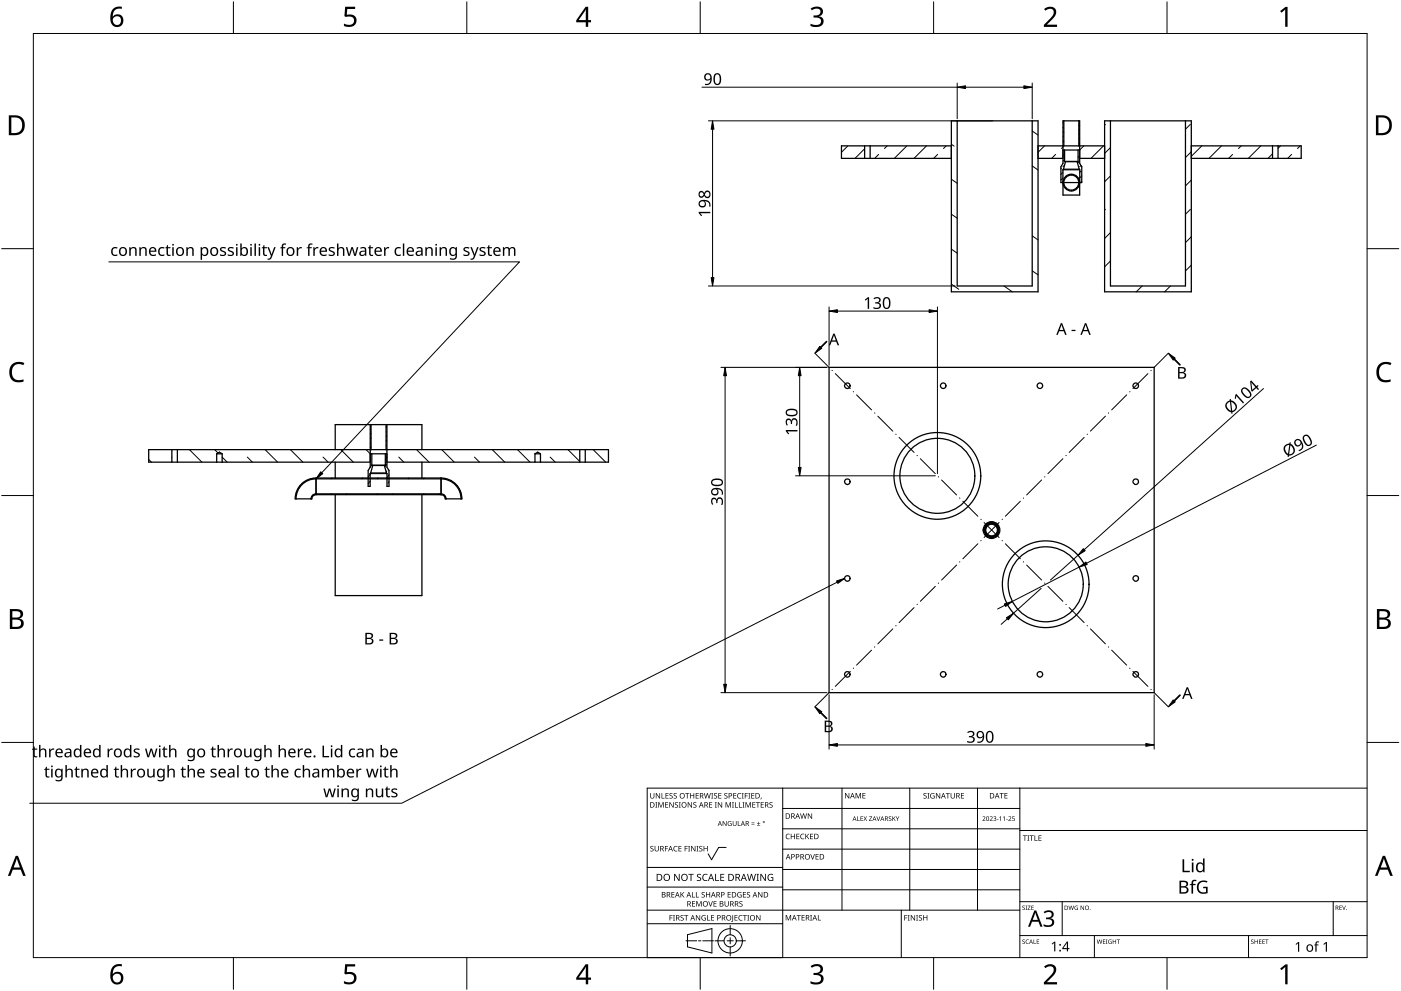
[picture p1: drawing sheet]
<svg xmlns="http://www.w3.org/2000/svg" width="420mm" height="297mm" viewBox="0 0 420 297" stroke-linecap="round" stroke-linejoin="round" font-family="sans-serif">
<g fill="none" stroke="#000" stroke-width=".38">
<path d="M285.3 36.2h26v51.3h-26zM287.1 36.2v49.5h22.5v-49.5M319 36.2v7.5M323.5 36.2v7.5M331.3 36.2h26v51.3h-26zM333 36.2v49.5h22.5v-49.5M259.3 43.7v3.8M261 43.7v3.8M285.3 43.7h-33v3.8h33M318.8 50.9v7.6h5v-7.6M318.8 54.7h.1M318.8 54.7h-.6v-4.7l.6-1v-12.8h5v12.8l.6 1v4.7h-.6"/>
<path d="M318.8 47.5h-7.5M318.9 50.7h.1M318.9 50.7l-.2 .3M319 50.7h4.6M319.3 45l.1 3.5M319.4 48.5h3.8M319.5 48.5l-.6 2.2M323 48.5l.6 2.2M323.3 45l-.1 3.5M323.5 54.7h-4.5M323.6 50.7l.2 .3M323.8 45h-5"/>
<path d="M331.3 43.7h-20M331.3 47.5h-7.5M357.3 43.7h32.9v3.8h-32.9M381.6 43.7v3.8M383.3 43.7v3.8M248.6 110.1h97.5v97.5h-97.5zM51.5 134.8v3.7M53.2 134.8v3.7M65 136v2.5M65 136h1.6M66.6 136v2.5M66.6 136l-.8-.5-.8 .5"/>
<path d="M100.5 134.8v-7.5h26v7.5M100.5 138.5v4.8M111 127.3v12.7l-.6 1v4.8h.6v-3.8M111 136h5M111.3 127.3v7.5M111.5 139.4l.1 .2M111.5 136v3.4M111.8 139.5l-.6 2.3M115.3 139.5l.6 2.3h-4.7M115.4 139.5h-3.8M115.5 139.4l-.1 .2M115.6 136v3.4"/>
<path d="M115.8 127.3v7.5M116 127.3v12.7l.7 1v4.8h-.6l-.1-3.8-.2-.2M116 138.5h66.5v-3.7h-137.9v3.7h66.4M126.5 138.5v4.8M160.4 136v2.5M160.4 136h1.7M162.1 136v2.5M162.1 136l-.8-.5-.9 .5M173.9 134.8v3.7M175.5 134.8v3.7M88.8 149.5a6 6 0 0 1 6-6h37.4a6 6 0 0 1 6.1 6M93.3 149.5a1.54 1.54 0 0 1 1.5-1.5h37.4a1.5 1.5 0 0 1 1.6 1.5"/>
<path d="M93.5 149.5h-5M94.7 148.3a1.26 1.26 0 0 0-1.2 1.2M94.7 143.3a6.3 6.3 0 0 0-6.2 6.2M94.8 143.3v5M94.8 143.3h37.5M111.2 141.8l-.2 .2M126.5 148.3v30.2h-26v-30.2M132.2 148.3a1.24 1.24 0 0 1 1.3 1.2M132.2 143.3a6.2 6.2 0 0 1 6.3 6.2M132.3 143.3v5M132.3 148.3h-37.5M133.5 149.5h5"/>
<circle cx="321.3" cy="54.7" r="2.25"/>
<circle cx="321.3" cy="54.7" r="2.5"/>
<circle cx="254.1" cy="115.6" r=".82"/>
<circle cx="282.9" cy="115.6" r=".81"/>
<circle cx="311.9" cy="115.6" r=".81"/>
<circle cx="340.6" cy="115.6" r=".81"/>
<circle cx="254.1" cy="144.4" r=".82"/>
<circle cx="281.1" cy="142.6" r="11.2"/>
<circle cx="281.1" cy="142.6" r="13"/>
<circle cx="297.4" cy="158.9" r="2.51"/>
<circle cx="297.4" cy="158.9" r="2.26"/>
<circle cx="297.4" cy="158.9" r="2.02"/>
<circle cx="297.4" cy="158.9" r="1.75"/>
<circle cx="340.6" cy="144.4" r=".82"/>
<circle cx="254.1" cy="173.4" r=".82"/>
<circle cx="313.6" cy="175.1" r="13"/>
<circle cx="313.6" cy="175.1" r="11.2"/>
<circle cx="340.6" cy="173.4" r=".82"/>
<circle cx="254.1" cy="202.1" r=".82"/>
<circle cx="282.9" cy="202.1" r=".82"/>
<circle cx="311.9" cy="202.1" r=".82"/>
<circle cx="340.6" cy="202.1" r=".82"/>
</g>
<g fill="none" stroke="#000" stroke-width=".3">
<path d="M319.3 48.3h4M323.8 50.9h-5M115.6 139.4h-4.1M111 142h5.1"/>
<circle cx="297.4" cy="158.9" r="1.89"/>
</g>
<g fill="none" stroke="#000" stroke-width=".3">
<path d="M309.6 39.3l1.7 1.2M318.8 36.8v.1M318.8 38.2l.2 .2M318.8 39.5l.2 .3M323.5 37.5l.3 .2M323.5 38.8l.3 .3M331.5 37.3l-.2 .2M357 37.3l-1.5 1.4M254.3 43.7l-2 1.9M259.3 44.6l-2.9 2.9M263.5 46.3l-1.2 1.2M266.1 43.7l-.8 .8"/>
<path d="M272 43.7l-3.8 3.8M277.9 43.7l-3.8 3.8M281.2 46.3l-1.2 1.2M283.8 43.7l-.8 .8M285.3 43.2l.8 .6M285.4 53.8l1.7 1.1M309.6 49.7l1.7 1.3M313.2 43.7l-1.9 2M316.6 46.3l-1.2 1.2M318.3 50.5l-.1 .1M318.8 51.7l-.6 .6M318.8 53.3l-.6 .6"/>
<path d="M318.8 44.1l-.5 .4M318.8 40.9h.1M318.8 42.3l.2 .2M318.8 43.6l.1 .1M318.9 53.9v.2M318.9 54.5v1M319.1 46.3l-.3 .3M319.3 49.5l-.5 .5M319.3 47.8l-.5 .5M319.7 52.8v.3M319.7 56.3v.1M320.5 52.3v.3"/>
<path d="M320.5 56.9v.2M321.3 52.2v.3M321.3 57v.2M322.1 52.3v.3M322.1 56.9v.2M322.9 52.8v.3M322.9 56.3v.1M323.5 40.2l.1 .1M323.5 41.6l.3 .2M323.5 42.9l.3 .3M323.6 53.9v.2M323.6 54.5v1"/>
<path d="M323.8 46.6l-.5 .5M323.8 48.3l-.6 .6M324.1 51.3l-.3 .3M324.2 49.6l-.4 .4M324.4 52.7l-.6 .6M324.4 54.4l-.3 .3M325 43.7l-1.2 1.3M330.9 43.7l-3.7 3.8M333 44.2l-1.7 1.8M333 52.7l-1.7 1.8M357.3 45.5l-1.8 1.7M357.3 54l-1.8 1.7"/>
<path d="M360.4 43.7l-3.1 3.2M366.3 43.7l-3.7 3.8M369.6 46.3l-1.1 1.2M372.2 43.7l-.8 .8M378.1 43.7l-3.7 3.8M381.6 46.1l-1.3 1.4M384 43.7l-.7 .8M387.3 46.3l-1.1 1.2M389.9 43.7l-.8 .8M285.3 64.2l1.8 1.2M285.3 74.7l1.8 1.2M309.6 70.7l1.7 1.2"/>
<path d="M331.5 62.8l-.2 .2M333 69.7l-1.7 1.8M333 78.2l-1.7 1.8M357 62.8l-1.5 1.4M357.3 71l-1.8 1.7M357.3 79.5l-1.8 1.7M285.3 85.1l2.2 1.6M301.1 85.7l2.5 1.8M309.6 81.2l1.7 1.2M342.5 85.7l-1.7 1.8M351 85.7l-1.7 1.8M44.6 137.7l.8 .8"/>
<path d="M51.5 137v.1M56.8 134.8l3.8 3.7M64.4 134.8l1 1M66.6 137l1.5 1.5M74.2 137l1.5 1.5M79.5 134.8l3.8 3.7M87.1 134.8l3.7 3.7M96.9 137l1.5 1.5M102.2 134.8l3.8 3.7M109.8 134.8l1.2 1.2M111.1 128.7l-.1 .1M111.1 132.8l-.1 .1"/>
<path d="M111.2 127.3l-.2 .1M111.2 137.7l-.2 .3M111.3 129.9l-.3 .2M111.3 131.3l-.3 .2M111.3 134l-.3 .2M111.5 139.4l-.5 .7M115.8 129.4v.1M115.8 133.5v.1M116 127.9l-.2 .2M116 130.6l-.2 .2M116 131.9l-.2 .3M116 134.7l-.1 .1"/>
<path d="M116 137l-.4 .7M116 139.1l-.5 .8M119.6 137l1.5 1.5M124.9 134.8l3.8 3.7M132.5 134.8l3.7 3.7M142.3 137l1.5 1.5M147.6 134.8l3.8 3.7M155.2 134.8l3.7 3.7M165 137l1.5 1.5M170.3 134.8l3.6 3.5M177.9 134.8l3.7 3.7M88.8 147.9h.2"/>
<path d="M88.9 148.4h-.1M89.2 147.3h-.3M89.5 146.8h-.3M89.5 146.2h.3M90.1 145.7h-.2M90.7 145.1h-.2M91 144.6h.4M92.4 144h-.3M93.3 149.5h.1M93.4 143.5h-.2M93.4 149h.1M94.2 148.4h-.4"/>
<path d="M94.8 143.5h-1M94.9 143.3l-.1 .1M99.4 148l-.2 .3M99.5 143.3l-.2 .2M104 148l-.2 .3M108.8 143.3l-.3 .2M111 142.1l-.6 .9M111 144.2l-.6 .8M113.3 148l-.3 .3M113.4 143.3l-.2 .2M116 141.1l-.2 .4M116.7 142.3l-.6 .9"/>
<path d="M116.7 144.4l-.4 .4M117.9 148l-.2 .3M122.7 143.3l-.3 .2M127.1 148l-.2 .3M127.3 143.3l-.3 .2M131.8 148l-.3 .3M132.4 148h-.1M133.3 148.4l-.3 .1M133.4 143.4l-.6 .1M133.4 149h.1M133.5 149.5h.1M134.2 143.8h-.1"/>
<path d="M134.6 143.7h-.1M135.5 144.1l-.4 .1M136 144.6h-.2M136.6 145l-.2 .1M137.1 145.5l-.3 .1M137.5 146l-.3 .1M137.8 146.5l-.3 .1M138 147l-.2 .1M138.2 147.6h-.2M138.3 148.1h-.2M138.4 148.6l-.2 .1M138.5 149.2h-.2"/>
</g>
<path d="M10 10h400v277h-400z" fill="none" stroke="#000" stroke-width=".3"/>
<g fill="none" stroke="#000" stroke-width=".3">
<path d="M70 .5v9.5M140 .5v9.5M210 .5v9.5M280 .5v9.5M350 .5v9.5M.5 74.5h9.5M419.5 74.5h-9.5M.5 148.5h9.5M410 148.5h9.5M10 222.5h-9.5M410 222.5h9.5M70 287v9.5"/>
<path d="M140 287v9.5M210 287v9.5M280 287v9.5M350 287v9.5"/>
</g>
<g fill="#000">
<path d="M103.5 2h3v.7h-2.4l-.1 1.7a2.01 2.01 0 0 1 3 1.7 2.01 2.01 0 0 1-2.8 2l-1.1-.3v-.7a1.93 1.93 0 0 0 3-.6 1.37 1.37 0 0 0-.5-1.4 1.37 1.37 0 0 0-1.4-.1l-.5 .1-.4-.3zM243.1 2.6a2.32 2.32 0 0 1 3.7 .5 1.46 1.46 0 0 1-1.2 1.8 1.59 1.59 0 0 1 1.4 1.8 1.59 1.59 0 0 1-1.8 1.4l-2.1-.3v-.7a2.12 2.12 0 0 0 3.1-.5 1.21 1.21 0 0 0-1.6-1.3h-.6v-.7a1.53 1.53 0 0 0 2.1-1.1 1.49 1.49 0 0 0-2.6-.4zM313.1 2.7a2.03 2.03 0 0 1 2.1-.8 2.03 2.03 0 0 1 1.6 1.7 3.9 3.9 0 0 1-1.6 2.5l-1.2 1.3h3v.7h-3.9v-.6l1.5-1.6a2.56 2.56 0 0 0 1.3-2.9 1.62 1.62 0 0 0-2.4 .2zM383.9 3.3l1.6-1.2h.6v5.9h-.7l.1-5.2-1.2 1zM3.5 109.3a3.3 3.3 0 0 1 3.8-.5l-.3 .7a2.26 2.26 0 0 0-2.6 0 2.26 2.26 0 0 0-.8 2.6 2.12 2.12 0 0 0 3.1 1.7l.4-.1v.7a2.98 2.98 0 0 1-3.4-.4 2.98 2.98 0 0 1-.8-3.3zM413.5 109.3a3.3 3.3 0 0 1 3.8-.5l-.3 .7a2.26 2.26 0 0 0-2.7 0 2.26 2.26 0 0 0-.7 2.6 2.12 2.12 0 0 0 3.1 1.7l.4-.1v.7a2.98 2.98 0 0 1-3.4-.4 2.98 2.98 0 0 1-.8-3.3zM103.5 289h3v.7h-2.4l-.1 1.7a2.01 2.01 0 0 1 3 1.7 2.01 2.01 0 0 1-2.8 2l-1.1-.4v-.6a1.93 1.93 0 0 0 3-.7 1.37 1.37 0 0 0-.5-1.3 1.37 1.37 0 0 0-1.4-.1l-.5 .1-.4-.3zM243.1 289.6a2.32 2.32 0 0 1 3.7 .5 1.46 1.46 0 0 1-1.2 1.8 1.59 1.59 0 0 1 1.4 1.8 1.59 1.59 0 0 1-1.8 1.4l-2.1-.3v-.7a2.12 2.12 0 0 0 3.1-.5 1.21 1.21 0 0 0-1.6-1.4h-.6v-.6a1.53 1.53 0 0 0 2.1-1.1 1.49 1.49 0 0 0-2.6-.4zM313.1 289.7a2.03 2.03 0 0 1 2.1-.8 2.03 2.03 0 0 1 1.6 1.7 3.9 3.9 0 0 1-1.6 2.5l-1.2 1.3h3v.7h-3.9v-.7l1.5-1.5a2.56 2.56 0 0 0 1.3-2.9 1.62 1.62 0 0 0-2.4 .2zM383.9 290.3l1.6-1.2h.6v5.9h-.7l.1-5.2-1.2 1z"/>
<path d="M33.9 2.6a2.88 2.88 0 0 1 2.6-.6v.7a2.02 2.02 0 0 0-2.6 2.3 1.83 1.83 0 0 1 2.5-.3 1.83 1.83 0 0 1 .3 2.6 2.07 2.07 0 0 1-2.5 .6 2.07 2.07 0 0 1-1.1-2.4 4 4 0 0 1 .8-2.9zM33.8 6.2a1.3 1.3 0 0 0 2.6 0 1.3 1.3 0 0 0-2.6 0z"/>
<path d="M175.6 2h.8v4h.9v.7h-.9v1.3h-.7v-1.3h-2.9v-.6zM175.7 2.8l-2.2 3.2h2.2z"/>
<path d="M2.6 34.6h1.9a2.99 2.99 0 0 1 2.9 3 2.99 2.99 0 0 1-3.1 2.9h-1.7zM3.4 35.2v4.7h.8a2.35 2.35 0 0 0 2.4-2.1 2.35 2.35 0 0 0-1.9-2.6z"/>
<path d="M412.6 34.6h1.9a2.68 2.68 0 0 1 2.9 2.9 2.78 2.78 0 0 1-3.1 3h-1.7zM413.4 35.2v4.7h.8a2.35 2.35 0 0 0 2.4-2.1 2.35 2.35 0 0 0-2-2.6z"/>
<path d="M3 182.6h1.7a1.68 1.68 0 0 1 2.2 1.7 1.37 1.37 0 0 1-1.1 1.1 1.61 1.61 0 0 1 1.3 2 1.61 1.61 0 0 1-2 1.1h-2.1zM3.7 185.7v2.2h1.2a1.13 1.13 0 0 0 1.4-1.1 1.13 1.13 0 0 0-1.4-1.1zM3.7 183.2v1.9h1.1a1.02 1.02 0 0 0 1.3-1 1.02 1.02 0 0 0-1.4-.9z"/>
<path d="M412.9 182.6h1.7a1.68 1.68 0 0 1 2.3 1.7 1.37 1.37 0 0 1-1.1 1.1 1.61 1.61 0 0 1 1.3 2 1.61 1.61 0 0 1-2.1 1.1h-2.1zM413.7 185.7v2.2h1.2a1.13 1.13 0 0 0 1.4-1.1 1.13 1.13 0 0 0-1.5-1.1zM413.7 183.2v1.9h1.1a1.02 1.02 0 0 0 1.3-1 1.02 1.02 0 0 0-1.4-.9z"/>
<path d="M4.7 256.5h.7l2.3 6h-.8l-.7-1.8h-2.4l-.7 1.8h-.7zM5 257.3l-.9 2.7h1.9z"/>
<path d="M414.7 256.5h.7l2.3 6h-.8l-.7-1.8h-2.4l-.7 1.8h-.7zM415 257.3l-.9 2.7h1.9z"/>
<path d="M33.9 289.6a2.88 2.88 0 0 1 2.6-.6v.7a2.02 2.02 0 0 0-2.6 2.3 1.83 1.83 0 0 1 2.5-.3 1.83 1.83 0 0 1 .3 2.6 2.07 2.07 0 0 1-2.5 .6 2.07 2.07 0 0 1-1.1-2.4 4 4 0 0 1 .8-2.9zM33.8 293.2a1.3 1.3 0 0 0 2.6 0 1.3 1.3 0 0 0-2.6 0z"/>
<path d="M175.6 289h.8v4h.9v.7h-.9v1.3h-.7v-1.3h-2.9v-.6zM175.7 289.8l-2.2 3.2h2.2z"/>
</g>
<g fill="none" stroke="#000" stroke-width=".3">
<path d="M234.7 236.2v50.8h-40.6v-50.8h215.9M252.5 236.2v36.6M272.8 236.2v36.6M293.2 236.2v36.6M305.9 236.2v50.8M217.8 254h-2.3l-2.1 3.7-1-1.8M234.7 242.3h71.2M234.7 254.5h71.2M305.9 248.4h-71.2M410 248.9h-104.1M194.1 272.8h111.8M219 277.4v2.8"/>
<path d="M234.7 276.9h-40.6M234.7 265.9h-40.6M234.7 260h-40.6M270.3 272.8v14.2M305.9 260.6h-71.2M305.9 266.7h-71.2M305.9 270.3h104.1M318.6 270.3v10.1M399.8 270.3v10.1M205.7 282h3.2M206.2 280.2l7.3-1.9v7.3l-7.3-1.8zM209.5 282h.7"/>
<path d="M214 282h-3.2M214.4 282h2.8M218.1 282h1.8M219 281.1v1.8M219 283.8v2.8M223.6 282h-2.8M328.2 280.4v6.6M374.4 280.4v6.6M410 280.4h-104.1"/>
<circle cx="219" cy="282" r="3.7"/>
<circle cx="219" cy="282" r="1.83"/>
</g>
<g fill="#000">
<path d="M195 237.7h.2v1.1a.42 .42 0 0 0 .4 .4 .42 .42 0 0 0 .4-.4v-1.1h.2v1.1a.62 .62 0 0 1-.6 .6 .62 .62 0 0 1-.6-.6zM196.7 237.7h.2l.9 1.4v-1.4h.2v1.6h-.3l-.8-1.3v1.3h-.2zM198.4 237.7h.2v1.5h.7v.1h-.9zM199.6 237.7h.9v.2h-.7v.5h.6v.2h-.6v.6h.7v.1h-.9zM200.8 237.9l.6-.2 .3 .1v.2a.38 .38 0 0 0-.5-.2 .38 .38 0 0 0-.2 .5 .38 .38 0 0 0 .5 .2l.3 .3-.2 .4-.7 .1h-.2l.1-.2a.41 .41 0 0 0 .6 .1 .41 .41 0 0 0 .1-.5 .41 .41 0 0 0-.5-.2zM202.1 237.9l.5-.2 .4 .1-.1 .2a.38 .38 0 0 0-.5-.2 .38 .38 0 0 0-.2 .5 .38 .38 0 0 0 .5 .2l.3 .3-.1 .4-.7 .1h-.2l.1-.2a.41 .41 0 0 0 .5 .1 .41 .41 0 0 0 .2-.5 .41 .41 0 0 0-.6-.2zM205.5 237.7h1.2v.2h-.5v1.4h-.2v-1.4h-.5zM207 237.7h.2v.7h.8v-.7h.2v1.6h-.2v-.7h-.8v.7h-.2zM208.6 237.7h.9v.2h-.7v.5h.7v.2h-.7v.6h.7v.1h-.9zM211.1 237.7h.2l.4 1.4 .3-1.4h.2l.4 1.4 .4-1.4h.2l-.5 1.6h-.2l-.4-1.3-.3 1.3h-.3zM213.3 237.7h.6l-.2 .2v1.3l.2 .1h-.6l.2-.1v-1.3zM214.2 237.9l.5-.2 .4 .1-.1 .2a.38 .38 0 0 0-.5-.2 .38 .38 0 0 0-.2 .5 .38 .38 0 0 0 .5 .2l.3 .3-.1 .4-.7 .1h-.2l.1-.2a.41 .41 0 0 0 .5 .1 .41 .41 0 0 0 .2-.5 .41 .41 0 0 0-.6-.2z"/>
<path d="M215.4 237.7h.9v.2h-.7v.5h.7v.2h-.7v.6h.7v.1h-.9zM217.3 237.9l.5-.2 .4 .1-.1 .2a.38 .38 0 0 0-.5-.2 .38 .38 0 0 0-.2 .5 .38 .38 0 0 0 .5 .2l.3 .3-.2 .4-.6 .1h-.2l.1-.2a.41 .41 0 0 0 .5 .1 .41 .41 0 0 0 .2-.5 .41 .41 0 0 0-.6-.2zM219.9 237.7h.9v.2h-.7v.5h.7v.2h-.7v.6h.7v.1h-.9zM221.3 237.9l.6-.2 .4 .1-.1 .2a.66 .66 0 0 0-.9 .6 .66 .66 0 0 0 .9 .5 .77 .77 0 0 1-1.1-.1 .77 .77 0 0 1 .2-1.1zM222.5 237.7h.5l-.1 .2v1.3l.1 .1h-.5l.2-.1v-1.3zM223.4 237.7h.9v.2h-.7v.6h.6v.2h-.6v.6h-.2zM224.4 237.7h.6l-.2 .2v1.3l.2 .1h-.6l.2-.1v-1.3zM225.3 237.7h.9v.2h-.7v.5h.7v.2h-.7v.6h.7v.1h-.9zM228.2 239.1h.2l-.3 .5zM253.4 237.7h.3l.8 1.3v-1.3h.2v1.6h-.2l-.9-1.3v1.3h-.2zM256.6 237.7h.3l.5 1.3 .5-1.3h.3v1.6h-.2v-1.4l-.7 1.4-.5-1.4v1.4h-.2zM258.6 237.7h1v.2h-.7v.5h.6v.2h-.6v.5h.7v.2h-1z"/>
<path d="M277 237.9l.6-.2 .3 .1-.1 .2a.38 .38 0 0 0-.5-.2 .38 .38 0 0 0-.1 .5 .38 .38 0 0 0 .5 .2l.2 .3-.1 .4-.7 .1h-.2l.1-.2a.41 .41 0 0 0 .6 .1 .41 .41 0 0 0 .1-.5 .41 .41 0 0 0-.5-.2zM278.1 237.7h.6l-.2 .2v1.3l.2 .1h-.6l.2-.1v-1.3zM279.2 237.9l.7-.2 .4 .1-.1 .2a.67 .67 0 0 0-1 .5 .67 .67 0 0 0 .9 .6v-.4h-.4v-.2h.6v.8a.88 .88 0 0 1-1.2-.2 .88 .88 0 0 1 .1-1.2zM280.7 237.7h.2l.9 1.4v-1.4h.2v1.6h-.3l-.8-1.3v1.3h-.2zM283.7 237.7h1.2v.2h-.5v1.4h-.2v-1.4h-.5zM285.1 237.7h.2v1.1a.42 .42 0 0 0 .4 .4 .42 .42 0 0 0 .4-.4v-1.1h.2v1.1a.62 .62 0 0 1-.6 .6 .62 .62 0 0 1-.6-.6zM288.2 237.7h.9v.2h-.7v.5h.7v.2h-.7v.6h.7v.1h-.9zM299.8 237.7h1.2v.2h-.5v1.4h-.2v-1.4h-.5zM301.2 237.7h.9v.2h-.7v.5h.7v.2h-.7v.5h.7v.2h-.9zM195.1 253.7l.6-.2 .3 .1-.1 .2a.38 .38 0 0 0-.5-.1 .38 .38 0 0 0-.1 .5 .38 .38 0 0 0 .4 .2l.3 .2-.1 .5-.7 .1-.2-.1 .1-.1a.41 .41 0 0 0 .6 .1 .41 .41 0 0 0 .1-.6 .41 .41 0 0 0-.6-.2zM196.5 240.4h.6l-.2 .2v1.3l.2 .2h-.6l.2-.2v-1.3zM196.3 253.6h.2v1a.42 .42 0 0 0 .5 .4 .42 .42 0 0 0 .4-.4v-1h.2v1a.62 .62 0 0 1-.6 .6 .62 .62 0 0 1-.7-.6z"/>
<path d="M197.4 240.4h.3l.5 1.4 .5-1.4h.3v1.7h-.2l.1-1.5-.8 1.5-.5-1.5v1.5h-.2zM199.4 253.6h.9v.1h-.7v.6h.7v.2h-.7v.7h-.2zM199.5 240.4h.9v.2h-.7v.5h.6v.2h-.6v.6h.7v.2h-.9zM200.7 240.4h.3l.8 1.4v-1.4h.2v1.7h-.2l-.9-1.4v1.4h-.2zM202.2 253.8l.4-.3 .6 .1-.1 .2-.4-.1a.66 .66 0 0 0-.5 .9 .66 .66 0 0 0 .9 .4 .77 .77 0 0 1-1.1-.1 .77 .77 0 0 1 .2-1.1zM202.5 240.6l.5-.2 .3 .1v.2a.38 .38 0 0 0-.5-.2 .38 .38 0 0 0-.2 .5 .38 .38 0 0 0 .5 .2 .51 .51 0 0 1 .1 .9 .51 .51 0 0 1-.8-.3l.1 .1a.41 .41 0 0 0 .5 0 .41 .41 0 0 0 .1-.5 .41 .41 0 0 0-.5-.2zM203.6 240.4h.6l-.2 .2v1.3l.2 .2h-.6l.2-.2v-1.3zM203.5 253.6h.9v.1h-.7v.6h.6v.1h-.6v.6h.7v.2h-.9zM205.3 253.6h.9v.1h-.7v.6h.7v.2h-.7v.7h-.2zM206.4 253.6h.6l-.2 .1v1.3l.2 .2h-.6l.2-.2v-1.3zM206.2 240.4h.3l.8 1.4v-1.4h.2v1.7h-.2l-.9-1.4v1.4h-.2zM207.3 253.6h.2l.9 1.3v-1.3h.2v1.6h-.3l-.9-1.4 .1 1.4h-.2z"/>
<path d="M208 240.6l.5-.2 .4 .1-.1 .2a.38 .38 0 0 0-.5-.2 .38 .38 0 0 0-.2 .5 .38 .38 0 0 0 .5 .2 .51 .51 0 0 1 .1 .9 .51 .51 0 0 1-.8-.3l.1 .1a.41 .41 0 0 0 .5 0 .41 .41 0 0 0 .1-.5 .41 .41 0 0 0-.5-.2zM208.9 253.6h.6l-.2 .1v1.3l.2 .2h-.6l.2-.2v-1.3zM209.8 253.7l.5-.2 .3 .1v.2a.38 .38 0 0 0-.5-.1 .38 .38 0 0 0-.2 .5 .38 .38 0 0 0 .5 .2l.3 .2-.2 .5-.7 .1-.1-.1 .1-.1a.41 .41 0 0 0 .5 .1 .41 .41 0 0 0 .1-.6 .41 .41 0 0 0-.5-.2zM211 253.6h.2v.7h.8v-.7h.2v1.6h-.2v-.8h-.8v.8h-.2zM212.7 240.4h.9v.2h-.7v.5h.6v.2h-.6v.6h.7v.2h-.9zM214.4 240.4h.6l-.2 .2v1.3l.2 .2h-.6l.2-.2v-1.3zM215.3 240.4h.2l.9 1.4v-1.4h.2v1.7h-.3l-.8-1.4v1.4h-.2zM216.7 246.1h.2l.8 1.2v-1.2h.2v1.5h-.2l-.8-1.2v1.2h-.2zM217.6 240.4h.3l.5 1.4 .5-1.4h.3v1.7h-.2v-1.5l-.7 1.5-.5-1.5v1.5h-.2zM218.4 246.3l1-.1-.2 .1a.6 .6 0 0 0-.8 .5 .6 .6 0 0 0 .8 .6v-.4l-.3-.2h.5v.7a.8 .8 0 0 1-1-.2 .8 .8 0 0 1 0-1zM219.5 240.4h.6l-.2 .2v1.3l.2 .2h-.6l.2-.2v-1.3zM220.4 240.4h.2v1.5h.7v.2h-.9z"/>
<path d="M219.8 246.1h.1v.9a.38 .38 0 0 0 .4 .4 .38 .38 0 0 0 .4-.4v-.9h.2v.9a.56 .56 0 0 1-.6 .6 .56 .56 0 0 1-.5-.6zM221.3 246.1h.1v1.3h.7v.2h-.8zM221.6 240.4h.2v1.5h.7v.2h-.9zM222.7 240.4h.6l-.2 .2v1.3l.2 .2h-.6l.2-.2v-1.3zM223.6 240.4h.3l.5 1.4 .5-1.4h.3v1.7h-.2v-1.5l-.7 1.5-.6-1.5 .1 1.5h-.2zM225.4 247l.9 .1zM225.4 246.6l.9 .1zM225.6 240.4h.9v.2h-.7v.5h.7v.2h-.7v.6h.7v.2h-.9zM227 247.4l1 .2zM226.7 240.4h1.2v.2h-.5v1.5h-.2v-1.5h-.5zM227.4 246.3l.2 .5h.4l-.4 .1v.4l-.2-.4h-.4l.4-.1zM228.1 240.4h1v.2h-.7v.5h.6v.2h-.6v.6h.7v.2h-1z"/>
<path d="M230.8 240.6l.6-.2 .3 .1-.1 .2a.38 .38 0 0 0-.5-.2 .38 .38 0 0 0-.1 .5 .38 .38 0 0 0 .5 .2 .51 .51 0 0 1 0 .9 .51 .51 0 0 1-.8-.3l.1 .1a.41 .41 0 0 0 .6 0 .41 .41 0 0 0 .1-.5 .41 .41 0 0 0-.5-.2zM235.8 250.1l.5-.2 .6 .1-.1 .2-.4-.1a.66 .66 0 0 0-.5 .8 .66 .66 0 0 0 .9 .4 .77 .77 0 0 1-1.1-.1 .77 .77 0 0 1 .1-1.1zM237.2 249.9h.2v.7h.8v-.7h.2v1.6h-.2v-.7h-.8v.7h-.2zM238.8 249.9h.9v.2h-.7v.5h.7v.2h-.7v.5h.7v.2h-.9zM240.2 250.1l.6-.2 .4 .1v.2a.66 .66 0 0 0-1 .5 .66 .66 0 0 0 1 .6 .77 .77 0 0 1-1.1-.1 .77 .77 0 0 1 .1-1.1zM240 243.8h.2l.3 1.4 .4-1.4h.2l.4 1.4 .3-1.4h.2l-.4 1.6h-.2l-.4-1.4-.4 1.4h-.2zM241.5 249.9h.2v.8l.7-.8h.3l-.7 .7 .7 .9h-.2l-.6-.7-.2 .7h-.2zM243 256h.2l.5 1.4 .5-1.4h.2l-.6 1.6h-.2zM242.3 243.8h.2l.9 1.3v-1.3h.1v1.6h-.2l-.9-1.3 .1 1.3h-.2zM242.9 249.9h.9v.2h-.7v.5h.7v.2h-.7v.5h.7v.2h-.9zM244.6 256h.9v.2h-.7v.5h.7v.2h-.7v.5h.7v.2h-.9zM257.1 244.7h.1v1.2l.6 .2h-.7z"/>
<path d="M258.1 244.7h.7l-.6 .1v.5h.6l-.6 .1v.5l.6 .2h-.7zM259 244.7l.5 .5 .5-.5-.4 .6 .4 .8-.5-.6-.6 .6 .5-.8zM260.6 244.7h.9l-.7 1.2 .8 .2h-1l.7-1.3zM262.9 244.7h.1l.4 1.2 .4-1.2h.2l-.5 1.4h-.2zM266.6 244.8l.4-.1 .3 .2a.33 .33 0 0 0-.5-.1 .33 .33 0 0 0-.1 .5 .33 .33 0 0 0 .5 .1 .43 .43 0 0 1 0 .7 .43 .43 0 0 1-.7-.3 .33 .33 0 0 0 .5 .2 .33 .33 0 0 0 0-.5l-.4-.3zM267.6 244.7h.2v.7l.8-.7-.5 .6 .5 .8-.7-.7-.1 .7h-.2zM268.6 244.7l.6 .7 .5-.7-.4 .8v.6h-.2v-.6zM294.7 244.8a.49 .49 0 0 1 .8 .1 .49 .49 0 0 1-.4 .7l-.2 .3 .6 .2h-.9l.4-.5a.37 .37 0 0 0 .4-.6 .37 .37 0 0 0-.7-.1zM296.8 244.8a.49 .49 0 0 1 .8 .1 .49 .49 0 0 1-.3 .7l-.3 .3 .7 .2h-.9l.4-.5a.37 .37 0 0 0 .3-.6 .37 .37 0 0 0-.6-.1zM297.9 244.8a.42 .42 0 0 1 .7-.2 .42 .42 0 0 1-.1 .7 .44 .44 0 0 1 .1 .8 .44 .44 0 0 1-.7-.3 .35 .35 0 0 0 .5 .2 .35 .35 0 0 0 .1-.5l-.4-.2a.3 .3 0 0 0 .4-.1 .3 .3 0 0 0-.1-.4 .3 .3 0 0 0-.4 .1zM299 245.5l.4 .1zM299.7 245l.5-.3v1.4h-.2v-1.2z"/>
<path d="M300.8 245l.5-.3v1.4h-.2v-1.2zM301.8 245.5l.4 .1zM302.4 244.8a.49 .49 0 0 1 .8 .1 .49 .49 0 0 1-.3 .7l-.3 .3 .7 .2h-.9l.4-.5a.37 .37 0 0 0 .3-.6 .37 .37 0 0 0-.6-.1zM303.6 244.7h.7l-.6 .1v.4a.45 .45 0 0 1 .6 .2 .45 .45 0 0 1-.2 .6 .45 .45 0 0 1-.6-.2 .39 .39 0 0 0 .6 .1 .39 .39 0 0 0 0-.6 .39 .39 0 0 0-.5 0zM306.8 250.4h1.2v.2h-.5v1.4h-.2v-1.4h-.5zM308.1 250.4h.6l-.2 .2v1.3l.2 .1h-.6l.2-.1v-1.3zM308.8 250.4h1.2v.2h-.5v1.4h-.2v-1.4h-.5zM310.2 250.4h.3v1.4h.7v.2h-1zM311.4 250.4h.9v.2h-.7v.5h.7v.2h-.7v.5h.7v.2h-.9zM200.8 274.3h.9v.2h-.7v.5h.7v.2h-.7v.7h-.2zM201.4 267.4h.9v.2h-.7v.5h.6v.1h-.6v.6h.7v.2h-.9zM201.8 274.3h.6l-.2 .2v1.3l.2 .1h-.6l.2-.1v-1.3z"/>
<path d="M202.2 261.9h.3l1.1 1.8v-1.8h.2v2.1h-.3l-1.1-1.7v1.7h-.2zM204.1 274.4l.6-.1 .3 .1v.1a.38 .38 0 0 0-.5-.1 .38 .38 0 0 0-.2 .5 .38 .38 0 0 0 .5 .2l.3 .3-.2 .4-.7 .1h-.2l.2-.2a.41 .41 0 0 0 .5 .1 .41 .41 0 0 0 .1-.6 .41 .41 0 0 0-.5-.1zM204.1 267.4h.2v.8l.7-.8h.2l-.6 .7 .7 .9h-.3l-.6-.8-.1 .8h-.2zM205.2 274.3h1.2v.2h-.5v1.4h-.2v-1.4h-.5zM206.4 261.9h1.6v.3h-.6v1.8h-.3v-1.8h-.7zM207.5 267.4h.2v1.4h.7v.2h-.9zM207.5 270.1h.9v.2h-.7v.5h.7v.2h-.7v.6h.7v.1h-.9zM208.7 267.4h.2v1.4h.7v.2h-.9zM208.8 270.1h.3l.5 1.3 .5-1.3h.3v1.6h-.2v-1.4l-.7 1.4-.5-1.4v1.4h-.2zM208.7 274.3h.2l.9 1.3v-1.3h.2v1.6h-.3l-.8-1.3v1.3h-.2zM209.1 262.1l.4-.2 .8 .1-.3 .2a.44 .44 0 0 0-.7 .2 .44 .44 0 0 0 .5 .5l.5 .5-.3 .6a.71 .71 0 0 1-1-.3l.3 .1a.47 .47 0 0 0 .7-.3 .47 .47 0 0 0-.6-.5l-.4-.3zM210.6 274.5l.7-.2 .4 .1-.1 .1a.67 .67 0 0 0-1 .5 .67 .67 0 0 0 .9 .7v-.5h-.4v-.1h.6v.8a.88 .88 0 0 1-1.2-.2 .88 .88 0 0 1 .1-1.2z"/>
<path d="M210.5 267.5l.5-.1 .4 .1-.1 .1a.38 .38 0 0 0-.5-.1 .38 .38 0 0 0-.2 .5 .38 .38 0 0 0 .5 .2l.3 .3-.1 .4-.7 .1-.2-.1 .1-.1a.41 .41 0 0 0 .5 .1 .41 .41 0 0 0 .2-.6 .41 .41 0 0 0-.6-.1zM210.9 262.2l.7-.3 .6 .1-.1 .3a.85 .85 0 0 0-1.2 .7 .85 .85 0 0 0 1.2 .8v.2a1.1 1.1 0 0 1-1.4-.4 1.1 1.1 0 0 1 .2-1.4zM212.1 274.3h.2v1.4h.7v.2h-.9zM212.4 270.1h.2l.5 1.4 .5-1.4h.2l-.6 1.6h-.2zM211.7 267.4h.2v.7h.9v-.7h.2v1.6h-.2v-.8h-.9v.8h-.2zM213.3 274.3h.9v.2h-.7v.5h.6v.2h-.6v.5h.7v.2h-.9zM214.5 261.9h.2v1.9h1v.2h-1.2zM214 270.1h.9v.2h-.7v.5h.7v.2h-.7v.6h.7v.1h-.9zM216 261.9h1.2v.3h-.9v.6h.8v.3h-.8v.7h.9v.2h-1.2zM217.3 270.1h.2v1.1a.42 .42 0 0 0 .4 .4 .42 .42 0 0 0 .4-.4v-1.1h.3v1.1a.62 .62 0 0 1-.7 .6 .62 .62 0 0 1-.6-.6zM218.2 267.4h.9v.2h-.7v.5h.7v.1h-.7v.6h.7v.2h-.9zM219.6 274.3h.3l-.1 1.7-.5 .3v-.2l.3-.1z"/>
<path d="M220.3 274.3h.9v.2h-.7v.5h.6v.2h-.6v.5h.7v.2h-.9zM221.3 267.6l.7-.2 .4 .1-.1 .1a.67 .67 0 0 0-1 .5 .67 .67 0 0 0 .9 .7v-.5h-.3v-.2h.5v.8a.88 .88 0 0 1-1.2-.1 .88 .88 0 0 1 .1-1.2zM221.7 274.5l.4-.2 .6 .1-.1 .1h-.4a.66 .66 0 0 0-.5 .8 .66 .66 0 0 0 .9 .4 .77 .77 0 0 1-1.1-.1 .77 .77 0 0 1 .2-1.1zM221.8 270.3l.6-.2 .3 .1-.1 .2a.38 .38 0 0 0-.5-.2 .38 .38 0 0 0-.2 .5 .38 .38 0 0 0 .5 .2 .51 .51 0 0 1 .1 .8 .51 .51 0 0 1-.8-.2h.1a.41 .41 0 0 0 .5 .1 .41 .41 0 0 0 .2-.5 .41 .41 0 0 0-.6-.2zM222.8 274.3h1.2v.2h-.5v1.4h-.2v-1.4h-.5zM222.8 267.4h.9v.2h-.7v.5h.7v.1h-.7v.6h.7v.2h-.9zM224.1 274.3h.6l-.2 .2v1.3l.2 .1h-.6l.2-.1v-1.3zM224.1 267.5l.5-.1 .3 .1v.1a.38 .38 0 0 0-.5-.1 .38 .38 0 0 0-.2 .5 .38 .38 0 0 0 .5 .2l.3 .3-.2 .4-.7 .1-.1-.1 .1-.1a.41 .41 0 0 0 .5 .1 .41 .41 0 0 0 .1-.6 .41 .41 0 0 0-.5-.1zM224 261.9h.3l.4 1.8 .5-1.8h.3l.5 1.8 .4-1.8h.3l-.5 2.1h-.3l-.5-1.8-.5 1.8h-.3zM226.9 261.9h.7l-.2 .3v1.6l.2 .2h-.7l.2-.2v-1.6zM226.8 274.3h.2l.9 1.3v-1.3h.2v1.6h-.3l-.9-1.3 .1 1.3h-.2zM227.3 267.4h.3l.8 1.3v-1.3h.2v1.6h-.2l-.9-1.3v1.3h-.2z"/>
<path d="M228 261.9h.3l1.2 1.8v-1.8h.2v2.1h-.3l-1.1-1.7v1.7h-.3zM230.5 262.2l.9-.3 .5 .1-.1 .3a.87 .87 0 0 0-1.4 .6 .87 .87 0 0 0 1.3 .9v-.6h-.5v-.3h.7v1.1a1.15 1.15 0 0 1-1.5-.3 1.15 1.15 0 0 1 .1-1.5zM235.6 274.3h.3l.5 1.3 .6-1.3h.3v1.6h-.2v-1.4l-.7 1.4-.6-1.4v1.4h-.2zM238.9 274.3h1.3v.2h-.5v1.4h-.2v-1.4h-.6zM240.4 274.3h.9v.2h-.7v.5h.7v.1h-.7v.6h.7v.2h-.9zM242.9 274.3h.6l-.2 .1v1.3l.2 .2h-.6l.2-.2v-1.3zM245.3 274.3h.2v1.4h.7v.2h-.9zM271.2 274.3h.9v.2h-.7v.5h.7v.2h-.7v.7h-.2zM272.2 274.3h.6l-.2 .2v1.3l.2 .1h-.6l.2-.1v-1.3zM273.1 274.3h.3l.8 1.3v-1.3h.2v1.6h-.2l-.9-1.3v1.3h-.2zM274.7 274.3h.6l-.2 .2v1.3l.2 .1h-.6l.2-.1v-1.3zM275.6 274.4l.6-.1 .3 .1v.1a.38 .38 0 0 0-.5-.1 .38 .38 0 0 0-.2 .5 .38 .38 0 0 0 .5 .2 .53 .53 0 0 1 .1 .8 .53 .53 0 0 1-.8 0v-.2a.41 .41 0 0 0 .6 .1 .41 .41 0 0 0 .1-.6 .41 .41 0 0 0-.5-.1z"/>
<path d="M276.9 274.3h.2v.7h.8v-.7h.2v1.6h-.2v-.7h-.8v.7h-.2zM306.7 271.6l.4-.2 .2 .2a.32 .32 0 0 0-.4 0 .32 .32 0 0 0-.1 .4 .32 .32 0 0 0 .4 .1 .41 .41 0 0 1 0 .7 .41 .41 0 0 1-.6-.2 .31 .31 0 0 0 .4 .1 .31 .31 0 0 0 .1-.5l-.5-.2zM307.6 271.5h.4l-.1 1.1 .1 .2h-.4l.1-.2zM308.2 271.5h.8l-.6 1.1 .7 .2h-.9l.6-1.2zM309.3 271.5h.7l-.5 .1v.4h.5l-.5 .1v.5l.5 .2h-.7zM313 273.4a1.74 1.74 0 0 1 1.7-.6 1.74 1.74 0 0 1 1.3 1.3 1.18 1.18 0 0 1-1 1.1 1.3 1.3 0 0 1 1.2 1.5 1.3 1.3 0 0 1-1.5 1.1l-1.7-.2v-.6a1.73 1.73 0 0 0 2.5-.4 .99 .99 0 0 0-1.3-1.1h-.5v-.5a1.13 1.13 0 0 0 1.2-.1 1.13 1.13 0 0 0 .4-1.1 1.42 1.42 0 0 0-2 0zM320.4 271.5h.2l.3 1.1 .3-1.1h.1l.4 1.1 .2-1.1h.2l-.4 1.3h-.1l-.3-1.2-.3 1.2h-.2zM322.4 271.6l.9-.1-.3 .1a.53 .53 0 0 0-.6 .6 .53 .53 0 0 0 .7 .4v-.4l-.2-.1h.4v.6a.71 .71 0 0 1-.9-.1 .71 .71 0 0 1 0-1zM324.1 271.5l.9 1v-1h.1v1.3l-.9-1.1-.1 1.1zM354.6 257.6h.5v3.4h1.7v.4h-2.2zM357.4 258.5h.5v2.9h-.5zM357.6 264l1-.3 .2 .1-.1 .4a.62 .62 0 0 0-.7 0 .62 .62 0 0 0-.2 .7h.7v.4h-.7v2.6h-.5v-2.6h-.5v-.2l.5-.2z"/>
<path d="M359.5 264.4a2.49 2.49 0 0 1 2.6-.3l-.2 .5a1.6 1.6 0 0 0-2.4 1.2 1.6 1.6 0 0 0 2.2 1.6v-1.2h-.9v-.4h1.4v1.9a2.12 2.12 0 0 1-3.2-1.1v-.2a2.22 2.22 0 0 1 .5-2zM401.7 271.4h.7l-.6 .2v.4h.6l-.6 .1v.5l.6 .1h-.7zM402.5 271.4h.2l.4 1.2 .3-1.2h.2l-.5 1.3zM306.7 281.7l.4-.1 .2 .2a.32 .32 0 0 0-.4-.1 .32 .32 0 0 0-.1 .5 .32 .32 0 0 0 .4 .1 .41 .41 0 0 1 0 .6 .41 .41 0 0 1-.6-.2 .31 .31 0 0 0 .4 .2 .31 .31 0 0 0 .1-.5l-.5-.3zM307.8 281.8l.4-.2 .4 .1-.1 .1a.52 .52 0 0 0-.8 .5 .52 .52 0 0 0 .8 .4 .61 .61 0 0 1-.9 0 .61 .61 0 0 1 .2-.9zM310 281.6h.1v1.2l.6 .1h-.7zM310.9 281.6h.7l-.5 .2v.4h.5l-.5 .1v.5l.5 .1h-.7zM315.4 282.9l1.1-.6v2.9h-.4l.1-2.6-.6 .5zM328.9 281.6h.2l.3 1.1 .3-1.1h.1l.3 1.1 .3-1.1h.2l-.4 1.3h-.1l-.4-1.1-.3 1.1h-.1zM330.8 281.6h.7l-.6 .2v.4h.6l-.6 .1v.5l.6 .1h-.7zM331.7 281.6h.4l-.1 1.2 .1 .1h-.4l.1-.1zM332.5 281.8l.9-.1-.2 .1a.53 .53 0 0 0-.7 .5 .53 .53 0 0 0 .7 .5v-.4l-.2-.2h.4v.7a.71 .71 0 0 1-.9-.2 .71 .71 0 0 1 0-.9z"/>
<path d="M333.7 281.6h.2v.6h.6v-.6h.2v1.3h-.2v-.6h-.6v.6h-.2zM334.9 281.6h1l-.4 .2v1.1h-.2v-1.1zM375.2 281.7l.5-.1 .2 .2a.32 .32 0 0 0-.4-.1 .32 .32 0 0 0-.1 .5 .32 .32 0 0 0 .4 .1 .41 .41 0 0 1 0 .6 .41 .41 0 0 1-.6-.2 .31 .31 0 0 0 .4 .2 .31 .31 0 0 0 .1-.5l-.5-.3zM376.2 281.6h.2v.6h.7v-.6h.1v1.3h-.1v-.6h-.7v.6h-.2zM377.6 281.6h.7l-.6 .2v.4h.6l-.6 .1v.5l.6 .1h-.7zM378.6 281.6h.7l-.5 .2v.4h.5l-.5 .1v.5l.5 .1h-.7zM379.4 281.6h1l-.4 .2v1.1h-.2v-1.1zM388.5 283l1.1-.6v2.9h-.3v-2.6l-.6 .5zM394.7 282.3l.9-.1-.1 .3h-.5l-.1 .2-.1 .4h.6v.3h-.6v1.9h-.3v-1.9h-.4l.4-.3zM396.9 283l1.1-.6v2.9h-.4v-2.6l-.5 .5z"/>
<path d="M203.7 238.5a.81 .81 0 0 1 1.6 0 .81 .81 0 0 1-1.6 0zM204.2 238l-.1 .5a.6 .6 0 0 0 .6 .6 .6 .6 0 0 0 .6-.7 .6 .6 0 0 0-.8-.5z"/>
<path d="M209.9 237.7h.4a.47 .47 0 0 1 .6 .3 .47 .47 0 0 1-.3 .6l.5 .7h-.3l-.4-.6h-.3v.6h-.2zM210.1 237.9v.6h.2a.31 .31 0 0 0 .4-.3 .31 .31 0 0 0-.4-.3z"/>
<path d="M218.5 237.7h.7l.4 .4-.2 .5-.7 .1v.6h-.2zM218.7 237.9v.6a.39 .39 0 0 0 .7-.3 .39 .39 0 0 0-.7-.3z"/>
<path d="M226.6 237.7h.5a.81 .81 0 0 1 .8 .9 .81 .81 0 0 1-.9 .7h-.4zM226.8 237.9v1.3h.2a.58 .58 0 0 0 .7-.7l-.2-.5z"/>
<path d="M255.6 237.7h.1l.7 1.6h-.2l-.2-.5h-.7l-.2 .5h-.2zM255.6 237.9l-.2 .7h.5z"/>
<path d="M282.8 237.7h.2l.6 1.6h-.2l-.2-.5h-.6l-.2 .5h-.2zM282.9 237.9l-.2 .8h.5z"/>
<path d="M286.8 237.7h.4a.47 .47 0 0 1 .6 .3 .47 .47 0 0 1-.3 .6l.4 .7h-.2l-.4-.6h-.3v.6h-.2zM287 237.9v.6h.2a.31 .31 0 0 0 .4-.3 .31 .31 0 0 0-.4-.3z"/>
<path d="M296.9 237.7h.5a.81 .81 0 0 1 .8 .8 .81 .81 0 0 1-.9 .8h-.4zM297.1 237.9v1.2h.2a.64 .64 0 0 0 .7-.6 .64 .64 0 0 0-.7-.6z"/>
<path d="M298.9 237.7h.2l.7 1.6h-.3l-.1-.5h-.7l-.2 .5h-.2zM299 237.9l-.2 .7h.5z"/>
<path d="M195 240.4h.5a.81 .81 0 0 1 .8 .9 .81 .81 0 0 1-.8 .8h-.5zM195.2 240.6v1.3h.2a.58 .58 0 0 0 .7-.7l-.2-.5z"/>
<path d="M198 253.6h.5a.47 .47 0 0 1 .5 .3 .47 .47 0 0 1-.3 .6l.5 .7h-.3l-.4-.7h-.3v.7h-.2zM198.2 253.7v.6h.3a.31 .31 0 0 0 .3-.3 .31 .31 0 0 0-.4-.3z"/>
<path d="M201 253.6h.2l.6 1.6h-.2l-.2-.5h-.6l-.2 .5h-.2zM201.1 253.8l-.3 .7h.6z"/>
<path d="M204.3 241.3a.81 .81 0 0 1 1.6 0 .81 .81 0 0 1-1.6 0zM204.8 240.7a.62 .62 0 0 0-.1 1 .62 .62 0 0 0 .9-.2h.1a.58 .58 0 0 0-.2-.8 .58 .58 0 0 0-.7 0z"/>
<path d="M210.2 240.4h.2l.6 1.7h-.2l-.2-.5h-.6l-.2 .5h-.2zM210.3 240.7l-.2 .7h.5z"/>
<path d="M211.3 240.4h.4a.47 .47 0 0 1 .6 .4 .47 .47 0 0 1-.3 .5l.4 .8h-.2l-.4-.7h-.3v.7h-.2zM211.5 240.6v.6h.2a.31 .31 0 0 0 .4-.3 .31 .31 0 0 0-.4-.3z"/>
<path d="M215.8 246.1l.7 1.5-.3-.5h-.6l-.4 .5zM215.9 246.3l-.3 .6h.5z"/>
<path d="M222.7 246.1l.7 1.5-.3-.5h-.6l-.4 .5zM222.8 246.3l-.2 .6h.4z"/>
<path d="M223.6 246.1h.4a.42 .42 0 0 1 .5 .3 .42 .42 0 0 1-.2 .5l.4 .7h-.2l-.4-.6h-.3v.6h-.2zM223.8 246.3v.5h.2a.28 .28 0 0 0 .4-.3 .28 .28 0 0 0-.4-.2z"/>
<path d="M228.8 246.4a.31 .31 0 0 1 .6 0 .31 .31 0 0 1-.6 0zM228.9 246.4a.2 .2 0 0 0 .4 0 .2 .2 0 0 0-.4 0z"/>
<path d="M229.4 240.4h.5a.47 .47 0 0 1 .5 .4 .47 .47 0 0 1-.3 .5l.5 .8h-.3l-.4-.7h-.3v.7h-.2zM229.6 240.6v.6h.3a.31 .31 0 0 0 .3-.3 .31 .31 0 0 0-.4-.3z"/>
<path d="M236.3 256h.2l.6 1.6h-.2l-.2-.5h-.7l-.2 .5h-.2zM236.4 256.2l-.3 .7h.5z"/>
<path d="M235.6 243.8h.5a.73 .73 0 0 1 .8 .8 .75 .75 0 0 1-.8 .8h-.5zM235.8 244v1.2h.3a.58 .58 0 0 0 .6-.6l-.2-.5z"/>
<path d="M237.3 243.8h.4a.47 .47 0 0 1 .6 .3 .47 .47 0 0 1-.3 .6l.5 .7h-.3l-.4-.7h-.3v.7h-.2zM237.5 244v.6h.2a.31 .31 0 0 0 .4-.3 .31 .31 0 0 0-.4-.3z"/>
<path d="M237.3 256h.7l.3 .4-.1 .5-.7 .1v.6h-.2zM237.5 256.2v.6a.39 .39 0 0 0 .6-.3 .39 .39 0 0 0-.6-.3z"/>
<path d="M238.7 256h.7l.3 .4-.2 .5-.6 .1v.6h-.2zM238.9 256.2v.6a.39 .39 0 0 0 .6-.3 .39 .39 0 0 0-.6-.3z"/>
<path d="M239.1 243.8h.2l.6 1.6h-.2l-.2-.5h-.6l-.2 .5h-.2zM239.2 244l-.2 .7h.5z"/>
<path d="M240.1 256h.4a.47 .47 0 0 1 .6 .3 .47 .47 0 0 1-.3 .6l.4 .7h-.2l-.4-.6h-.3v.6h-.2zM240.3 256.2v.6h.2a.31 .31 0 0 0 .4-.3 .31 .31 0 0 0-.4-.3z"/>
<path d="M241.3 256.8a.81 .81 0 0 1 1.6 0 .81 .81 0 0 1-1.6 0zM241.8 256.3l-.2 .5a.6 .6 0 0 0 .7 .5 .6 .6 0 0 0 .5-.7 .6 .6 0 0 0-.7-.4z"/>
<path d="M244.2 249.9h.5a.81 .81 0 0 1 .8 .8 .81 .81 0 0 1-.9 .8h-.4zM244.4 250.1v1.3h.2a.57 .57 0 0 0 .7-.7l-.2-.5z"/>
<path d="M245.9 256h.5a.81 .81 0 0 1 .8 .8 .81 .81 0 0 1-.9 .8h-.4zM246.1 256.2v1.3h.2a.57 .57 0 0 0 .6-.7l-.2-.5z"/>
<path d="M256.2 244.7l.7 1.4-.4-.5h-.5l-.3 .5zM256.3 244.9l-.2 .6h.4z"/>
<path d="M262.2 244.7l.7 1.4-.4-.5h-.5l-.4 .5zM262.2 244.9l-.2 .6h.5z"/>
<path d="M264.5 244.7l.7 1.4-.3-.5h-.6l-.3 .5zM264.6 244.9l-.2 .6h.4z"/>
<path d="M265.4 244.7h.4a.39 .39 0 0 1 .5 .3 .39 .39 0 0 1-.3 .4l.4 .7-.6-.6h-.2v.6h-.2zM265.6 244.8v.5h.2a.26 .26 0 0 0 .3-.2 .26 .26 0 0 0-.3-.3z"/>
<path d="M295.9 244.8l.4-.1 .3 .3v.7l-.3 .4-.3-.1-.2-.3zM296 244.9l-.1 .3a.39 .39 0 0 0 0 .6 .39 .39 0 0 0 .6 0 .39 .39 0 0 0 0-.6l-.2-.3z"/>
<path d="M198.5 267.4h.4a.42 .42 0 0 1 .6 .2 .42 .42 0 0 1-.2 .6 .44 .44 0 0 1 .3 .5 .44 .44 0 0 1-.5 .3h-.6zM198.7 268.2v.6h.3a.31 .31 0 0 0 .4-.3 .31 .31 0 0 0-.4-.3zM198.7 267.6v.5h.3a.28 .28 0 0 0 .3-.3 .28 .28 0 0 0-.3-.2z"/>
<path d="M196.9 261.9h.7a1.05 1.05 0 0 1 1 1.1 1.05 1.05 0 0 1-1.1 1h-.6zM197.2 262.2v1.6h.3a.83 .83 0 0 0 .8-.8 .83 .83 0 0 0-.7-.8z"/>
<path d="M200 267.4h.4a.47 .47 0 0 1 .6 .3 .47 .47 0 0 1-.3 .6l.4 .7h-.2l-.4-.7h-.3v.7h-.2zM200.2 267.6v.6h.2a.31 .31 0 0 0 .4-.3 .31 .31 0 0 0-.4-.3z"/>
<path d="M199.2 262.2a1.02 1.02 0 0 1 1.6 .1 1.02 1.02 0 0 1-.3 1.5 1.02 1.02 0 0 1-1.5-.5zM199.5 262.3a.83 .83 0 0 0-.2 1.2 .83 .83 0 0 0 1.1 .2l.2-.2a.81 .81 0 0 0-.1-1.1 .81 .81 0 0 0-1-.1z"/>
<path d="M202.7 274.3h.5a.47 .47 0 0 1 .6 .3 .47 .47 0 0 1-.3 .6l.4 .7h-.2l-.4-.7h-.4v.7h-.2zM202.9 274.5v.6h.3a.31 .31 0 0 0 .4-.3 .31 .31 0 0 0-.4-.3z"/>
<path d="M203 267.4h.2l.7 1.6h-.3l-.1-.5h-.7l-.2 .5h-.2zM203.1 267.6l-.2 .7h.5z"/>
<path d="M204.5 262.2a1.02 1.02 0 0 1 1.6 .1 1.02 1.02 0 0 1-.3 1.5 1.02 1.02 0 0 1-1.5-.5zM204.8 262.3a.83 .83 0 0 0-.2 1.2 .83 .83 0 0 0 1.1 .2l.2-.2a.81 .81 0 0 0 0-1.1 .81 .81 0 0 0-1.1-.1z"/>
<path d="M206.1 270.1h.5a.47 .47 0 0 1 .6 .3 .47 .47 0 0 1-.4 .6l.5 .7h-.2l-.4-.6h-.4v.6h-.2zM206.3 270.3v.6h.3a.31 .31 0 0 0 .4-.3 .31 .31 0 0 0-.4-.3z"/>
<path d="M206.5 267.4h.2l.6 1.6h-.2l-.2-.5h-.6l-.2 .5h-.2zM206.6 267.6l-.3 .7h.5z"/>
<path d="M207.7 274.3h.1l.7 1.6h-.2l-.2-.5h-.7l-.2 .5h-.2zM207.7 274.5l-.2 .7h.5z"/>
<path d="M210.7 270.9a.81 .81 0 0 1 1.6 0 .81 .81 0 0 1-1.6 0zM211 270.9a.6 .6 0 0 0 1.2 0 .6 .6 0 0 0-1.2 0z"/>
<path d="M213.1 261.9h.3l.8 2.1h-.3l-.2-.6h-.9l-.2 .6h-.3zM213.2 262.2l-.3 1h.7z"/>
<path d="M213.8 267.4h.2l.6 1.6h-.2l-.2-.5h-.6l-.2 .5h-.2zM213.9 267.6l-.2 .7h.5z"/>
<path d="M214.9 267.4h.4a.47 .47 0 0 1 .6 .3 .47 .47 0 0 1-.3 .6l.4 .7h-.2l-.4-.7h-.3v.7h-.2zM215.1 267.6v.6h.2a.31 .31 0 0 0 .4-.3 .31 .31 0 0 0-.4-.3z"/>
<path d="M215.8 270.1h.5a.42 .42 0 0 1 .6 .2 .42 .42 0 0 1-.3 .6 .44 .44 0 0 1 .4 .5 .44 .44 0 0 1-.6 .3h-.6zM216 271v.6h.4a.31 .31 0 0 0 .4-.3 .31 .31 0 0 0-.4-.3zM216 270.3v.5h.3a.28 .28 0 0 0 .4-.3 .28 .28 0 0 0-.4-.2z"/>
<path d="M215.1 274.3h.7l.3 .4-.1 .5-.7 .1v.6h-.2zM215.3 274.5v.6a.39 .39 0 0 0 .6-.3 .39 .39 0 0 0-.6-.3z"/>
<path d="M216.5 274.3h.4a.47 .47 0 0 1 .6 .3 .47 .47 0 0 1-.3 .6l.4 .7h-.2l-.4-.7h-.3v.7h-.2zM216.7 274.5v.6h.2a.31 .31 0 0 0 .4-.3 .31 .31 0 0 0-.4-.3z"/>
<path d="M216.3 267.4h.7l.3 .3-.2 .5-.6 .2v.6h-.2zM216.5 267.6v.6a.39 .39 0 0 0 .6-.3 .39 .39 0 0 0-.6-.3z"/>
<path d="M219 270.1h.4a.47 .47 0 0 1 .6 .3 .47 .47 0 0 1-.3 .6l.4 .7h-.2l-.4-.6h-.3v.6h-.2zM219.2 270.3v.6h.2a.31 .31 0 0 0 .4-.3 .31 .31 0 0 0-.4-.3z"/>
<path d="M217.7 275.1a.81 .81 0 0 1 1.6 0 .81 .81 0 0 1-1.6 0zM218.2 274.6l-.2 .5a.6 .6 0 0 0 .7 .5 .6 .6 0 0 0 .5-.7 .6 .6 0 0 0-.7-.4z"/>
<path d="M218.4 261.9h.7a1.05 1.05 0 0 1 1 1.1 1.05 1.05 0 0 1-1.1 1h-.6zM218.7 262.2v1.6h.3a.83 .83 0 0 0 .8-.8 .83 .83 0 0 0-.8-.8z"/>
<path d="M220.4 270.1h.4a.47 .47 0 0 1 .6 .3 .47 .47 0 0 1-.3 .6l.4 .7h-.2l-.4-.6h-.3v.6h-.2zM220.6 270.3v.6h.2a.31 .31 0 0 0 .4-.3 .31 .31 0 0 0-.4-.3z"/>
<path d="M219.5 267.4h.5a.81 .81 0 0 1 .8 .8 .81 .81 0 0 1-.9 .8h-.4zM219.7 267.6v1.2h.2a.64 .64 0 0 0 .7-.6 .64 .64 0 0 0-.6-.6z"/>
<path d="M220.6 261.9h.6a.61 .61 0 0 1 .7 .5 .61 .61 0 0 1-.4 .7l.6 .9h-.3l-.5-.8h-.5v.8h-.2zM220.8 262.2v.8h.4a.4 .4 0 0 0 .4-.4 .4 .4 0 0 0-.5-.4z"/>
<path d="M222.9 261.9h.3l.8 2.1h-.3l-.2-.6h-.9l-.2 .6h-.3zM223.1 262.2l-.4 1h.7z"/>
<path d="M224.8 275.1a.81 .81 0 0 1 1.6 0 .81 .81 0 0 1-1.6 0zM225.3 274.6l-.2 .5a.6 .6 0 0 0 .7 .5 .6 .6 0 0 0 .5-.7 .6 .6 0 0 0-.7-.4z"/>
<path d="M226.3 267.4h.2l.6 1.6h-.2l-.2-.5h-.6l-.2 .5h-.2zM226.4 267.6l-.3 .7h.6z"/>
<path d="M229.1 267.4h.5a.81 .81 0 0 1 .8 .8 .81 .81 0 0 1-.9 .8h-.4zM229.3 267.6v1.2h.2a.58 .58 0 0 0 .7-.6l-.2-.5z"/>
<path d="M238.1 274.3h.2l.6 1.6h-.2l-.2-.5h-.6l-.2 .5h-.2zM238.2 274.5l-.3 .7h.6z"/>
<path d="M241.7 274.3h.4a.47 .47 0 0 1 .6 .3 .47 .47 0 0 1-.3 .6l.4 .7h-.2l-.4-.7h-.3v.7h-.2zM241.9 274.5v.6h.2a.31 .31 0 0 0 .4-.4 .31 .31 0 0 0-.4-.2z"/>
<path d="M244.3 274.3h.1l.7 1.6h-.2l-.2-.5h-.7l-.2 .5h-.2zM244.3 274.5l-.2 .7h.5z"/>
<path d="M310.2 272.9h.6l1.9 4.9h-.7l-.6-1.5h-1.9l-.6 1.5h-.6zM310.5 273.5l-.8 2.2h1.5z"/>
<path d="M319.3 271.5h.7l.3 .5a.61 .61 0 0 1-.7 .8h-.3zM319.4 271.6v1h.5l.2-.8z"/>
<path d="M325.3 272.1a.65 .65 0 0 1 1.3 0 .65 .65 0 0 1-1.3 0zM325.6 272.1a.48 .48 0 0 0 .9 0 .48 .48 0 0 0-.9 0z"/>
<path d="M353.7 264h1.1a1 1 0 0 1 1.4 .4 1 1 0 0 1-.5 1.3l-.1 .1a1.06 1.06 0 0 1 .8 1.3 1.06 1.06 0 0 1-1.3 .8h-1.4zM354.2 266v1.4h.8a.73 .73 0 0 0 .9-.7 .73 .73 0 0 0-.9-.7zM354.2 264.4v1.2h.7a.67 .67 0 0 0 .9-.7 .67 .67 0 0 0-.9-.5z"/>
<path d="M359.2 258.7l.8-.2 .8 .4v-1.6h.5v4.1h-.4l-.1-.4a1.26 1.26 0 0 1-1.7 .3 1.26 1.26 0 0 1-.4-1.7zM359.5 259l-.3 .5a.99 .99 0 0 0 .1 1.2 .99 .99 0 0 0 1.2 .3 1.14 1.14 0 0 0 .3-1.4 1.14 1.14 0 0 0-1.2-.7z"/>
<path d="M400.6 271.4h.3a.37 .37 0 0 1 .5 .3 .37 .37 0 0 1-.3 .5l.4 .5-.8-.5v.5h-.1zM400.7 271.6v.5h.2a.25 .25 0 0 0 .3-.3 .25 .25 0 0 0-.3-.2z"/>
<path d="M309.1 281.6l.7 1.3-.3-.4h-.6l-.3 .4zM309.2 281.8l-.2 .6h.4z"/>
<path d="M319.9 282.2h.4v2h.4v.3h-.4v.7h-.3v-.7h-1.4v-.3zM320 282.6l-1.1 1.6h1.1z"/>
<path d="M391.6 284.2a1.1 1.1 0 0 1 2.2 0 1.1 1.1 0 0 1-2.2 0zM392.4 283.5l-.2 .7a.72 .72 0 0 0 .9 .8 .72 .72 0 0 0 .3-1.2 .63 .63 0 0 0-1-.3z"/>
<circle cx="357.7" cy="257.7" r=".3"/>
<circle cx="326.9" cy="272.7" r=".12"/>
<circle cx="403.9" cy="272.6" r=".12"/>
<circle cx="317.9" cy="285" r=".27"/>
<circle cx="317.9" cy="283.2" r=".27"/>
</g>
<g fill="none" stroke="#000" stroke-width=".3">
<path d="M244.4 105.9l4.2 4.2M249.5 111l.1 .1M250.5 112l4.5 4.5M255.9 117.4l.1 .1M256.9 118.4l4.5 4.5M337.9 118.4l-4.5 4.5M338.9 117.4l-.1 .1M344.3 112l-4.5 4.5M345.2 111v.1M350.4 105.9l-4.3 4.2M262.3 123.8h.1M263.3 124.7l4.4 4.5"/>
<path d="M268.6 130.1l.1 .1M269.6 131.1l4.5 4.5M275 136.5l.1 .1M276 137.5l4.5 4.5M318.8 137.5l-4.5 4.5M319.7 136.5v.1M325.1 131.1l-4.5 4.5M326.1 130.1l-.1 .1M331.5 124.7l-4.5 4.5M332.5 123.8h-.1M281.4 142.9l.1 .1M282.4 143.9l4.5 4.5"/>
<path d="M287.8 149.3h.1M288.8 150.2l4.5 4.5M294.2 155.6v.1M295.1 156.6l4.5 4.5M299.6 156.6l-4.5 4.5M300.6 155.6l-.1 .1M306 150.2l-4.5 4.5M307 149.3h-.1M312.4 143.9l-4.5 4.5M313.4 142.9l-.1 .1M280.5 175.7l-4.5 4.5M281.5 174.8h-.1"/>
<path d="M286.9 169.4l-4.5 4.5M287.9 168.4l-.1 .1M293.3 163l-4.5 4.5M294.2 162v.1M300.5 162l.1 .1M301.5 163l4.5 4.5M306.9 168.4l.1 .1M307.9 169.4l4.5 4.5M313.3 174.8h.1M314.3 175.7l4.5 4.5M261.4 194.9l-4.5 4.5M262.4 193.9l-.1 .1"/>
<path d="M267.7 188.5l-4.4 4.5M268.7 187.5l-.1 .1M274.1 182.1l-4.5 4.5M275.1 181.1l-.1 .1M319.7 181.1v.1M320.6 182.1l4.5 4.5M326 187.5l.1 .1M327 188.5l4.5 4.5M332.4 193.9l.1 .1M333.4 194.9l4.5 4.5M248.6 207.6l-4.2 4.3M249.6 206.6l-.1 .1"/>
<path d="M255 201.3l-4.5 4.4M256 200.3l-.1 .1M338.8 200.3l.1 .1M339.8 201.3l4.5 4.4M345.2 206.6v.1M346.1 207.6l4.3 4.3"/>
</g>
<path d="M247.9 102.3l.1 .1-1.8 1.8-.1-.2zM245.9 103.8l.6 .6-2.1 1.5zM350.4 105.9l2 1.4-.6 .6zM352.1 107.7l.1-.1 1.8 1.7-.2 .2zM244.4 211.9l2.1 1.4-.6 .6zM246.1 213.7l.1-.1 1.8 1.7-.1 .2zM353.8 208.2l.2 .2-1.8 1.8-.1-.2zM351.8 209.8l.6 .6-2 1.5z" fill="#000" stroke="#000" stroke-width=".3"/>
<g fill="#000">
<path d="M249.9 100h.4l1.4 3.5h-.5l-.4-1.1h-1.4l-.4 1.1h-.5zM250.1 100.5l-.6 1.5h1.2z"/>
<path d="M353.3 110h1a.9 .9 0 0 1 1.3 .5 .9 .9 0 0 1-.6 1.2 .94 .94 0 0 1 .7 1.1 .94 .94 0 0 1-1.2 .7h-1.2zM353.7 111.9v1.2h.7a.66 .66 0 0 0 .9-.6 .66 .66 0 0 0-.9-.6zM353.7 110.4v1.1h.7a.6 .6 0 0 0 .8-.6 .6 .6 0 0 0-.9-.5z"/>
<path d="M247.3 216h1a.9 .9 0 0 1 1.3 .5 .9 .9 0 0 1-.6 1.2 .94 .94 0 0 1 .7 1.1 .94 .94 0 0 1-1.2 .7h-1.2zM247.8 217.8v1.3h.7a.66 .66 0 0 0 .8-.6 .66 .66 0 0 0-.9-.7zM247.8 216.4v1.1h.6a.6 .6 0 0 0 .8-.6 .6 .6 0 0 0-.9-.5z"/>
<path d="M355.9 206h.4l1.3 3.5h-.4l-.4-1.1h-1.4l-.4 1.1h-.5zM356.1 206.4l-.6 1.6h1.1z"/>
</g>
<g fill="#000">
<path d="M33.6 74.4l1.1-.4 .5 .2-.1 .3a.95 .95 0 0 0-1.3 .9 .95 .95 0 0 0 1.4 .8v.4a1.36 1.36 0 0 1-1.8-.4 1.36 1.36 0 0 1 .2-1.8zM38.8 74.1h.3l.1 .3a1 1 0 0 1 1.1-.3 1 1 0 0 1 .7 .9v1.7h-.4v-1.7a.7 .7 0 0 0-.9-.6 .7 .7 0 0 0-.5 .9v1.4h-.4zM41.8 74.1h.3l.1 .3a1 1 0 0 1 1.1-.3 1 1 0 0 1 .7 .9v1.7h-.4v-1.7a.7 .7 0 0 0-.9-.6 .7 .7 0 0 0-.5 .9v1.4h-.4zM47.7 74.4l1.1-.4 .5 .2-.1 .3a.95 .95 0 0 0-1.3 .9 .95 .95 0 0 0 1.4 .8v.4a1.36 1.36 0 0 1-1.8-.4 1.36 1.36 0 0 1 .2-1.8zM50.1 73.5h.3v.6h.7v.3h-.7v1.7l.2 .3 .5-.1v.4a.77 .77 0 0 1-1.2-.8v-1.5h-.3v-.2l.3-.2zM55.9 74.1h.3l.1 .3a1 1 0 0 1 1.1-.3 1 1 0 0 1 .7 .9v1.7h-.4v-1.7a.7 .7 0 0 0-.9-.6 .7 .7 0 0 0-.5 .9v1.4h-.4zM66.1 74.3l.6-.3 1.1 .2-.2 .3-.5-.1a.42 .42 0 0 0-.7 .2 .42 .42 0 0 0 .4 .5l.9 .4 .1 .5a1.2 1.2 0 0 1-1.8 .6v-.4l.6 .2a.51 .51 0 0 0 .8-.3 .51 .51 0 0 0-.6-.6l-.3-.1a.66 .66 0 0 1-.4-1.1zM68.4 74.3l.7-.3 1 .2-.1 .3-.6-.1a.42 .42 0 0 0-.7 .2 .42 .42 0 0 0 .5 .5l.8 .4 .2 .5a1.2 1.2 0 0 1-1.9 .6v-.4l.6 .2a.51 .51 0 0 0 .8-.3 .51 .51 0 0 0-.6-.6l-.3-.1a.66 .66 0 0 1-.4-1.1zM79.1 73.5h.2v.6h.8v.3h-.8v1.7l.2 .3 .6-.1-.1 .4a.77 .77 0 0 1-1.1-.8v-1.5h-.4v-.2l.4-.2zM80.2 74.1h.5l.7 2.2 .8-2.2h.5l-1.2 3.2a.95 .95 0 0 1-1.3 .5v-.3l.7-.1 .3-.7zM84.7 73.2l.9-.2h.2l-.1 .4a.55 .55 0 0 0-.7 0 .55 .55 0 0 0-.1 .7h.7v.3h-.7v2.3h-.4v-2.3h-.5v-.2l.5-.1zM89 74.1h.3l.1 .5 .5-.5h.6v.4h-.6l-.4 .4-.1 1.8h-.4z"/>
<path d="M92.6 73.2l.9-.2h.3l-.2 .4a.55 .55 0 0 0-.6 0 .55 .55 0 0 0-.2 .7h.7v.3h-.7v2.3h-.4v-2.3h-.5v-.2l.5-.1zM94 74.1h.3l.1 .5 .4-.5h.7l-.1 .4h-.5l-.4 .4-.1 1.8h-.4zM98.7 74.3l.6-.3 1.1 .2-.2 .3-.5-.1a.42 .42 0 0 0-.7 .2 .42 .42 0 0 0 .5 .5l.8 .4 .1 .5a1.2 1.2 0 0 1-1.8 .6v-.4l.6 .2a.51 .51 0 0 0 .8-.3 .51 .51 0 0 0-.6-.6l-.3-.1a.66 .66 0 0 1-.4-1.1zM101.1 73h.4v1.4a1 1 0 0 1 1.1-.3 1 1 0 0 1 .7 .9v1.7h-.4v-1.7a.7 .7 0 0 0-.9-.6 .7 .7 0 0 0-.5 .9v1.4h-.4zM103.7 74.1h.5l.5 2.2 .7-2.2h.4l.7 2.2 .5-2.2h.5l-.8 2.6h-.5l-.6-2.2-.7 2.2h-.5zM110.9 73.5h.2v.6h.8v.3h-.8l.1 1.7 .2 .3 .5-.1-.1 .4a.77 .77 0 0 1-1.1-.8v-1.5h-.4v-.2l.4-.2zM115.2 74.1h.3l.1 .5 .5-.5h.6v.4h-.6l-.4 .4-.1 1.8h-.4zM118.6 74.4l1.1-.4 .5 .2-.1 .3a.95 .95 0 0 0-1.3 .9 .95 .95 0 0 0 1.4 .8v.4a1.36 1.36 0 0 1-1.8-.4 1.36 1.36 0 0 1 .2-1.8zM127.6 74.1h.3l.1 .3a1 1 0 0 1 1.1-.3 1 1 0 0 1 .7 .9v1.7h-.5v-1.7a.7 .7 0 0 0-.8-.6 .7 .7 0 0 0-.5 .9v1.4h-.4zM131.8 74.1h.4l.1 .3a1 1 0 0 1 1-.3 1 1 0 0 1 .7 .9v1.7h-.4v-1.7a.7 .7 0 0 0-.8-.6 .7 .7 0 0 0-.5 .9v1.4h-.5zM139.1 74.3l.6-.3 1.1 .2-.2 .3-.5-.1a.42 .42 0 0 0-.7 .2 .42 .42 0 0 0 .5 .5l.8 .4 .1 .5a1.2 1.2 0 0 1-1.8 .6v-.4l.6 .2a.51 .51 0 0 0 .8-.3 .51 .51 0 0 0-.6-.6l-.3-.1a.66 .66 0 0 1-.4-1.1zM141.1 74.1h.4l.8 2.2 .8-2.2h.4l-1.2 3.2a.95 .95 0 0 1-1.2 .5v-.3l.6-.1 .4-.7z"/>
<path d="M143.9 74.3l.7-.3 1 .2-.1 .3-.6-.1a.42 .42 0 0 0-.7 .2 .42 .42 0 0 0 .5 .5l.8 .4 .2 .5a1.2 1.2 0 0 1-1.9 .6v-.4l.6 .2a.51 .51 0 0 0 .8-.3 .51 .51 0 0 0-.6-.6l-.3-.1a.66 .66 0 0 1-.4-1.1zM146.5 73.5h.3v.6h.7v.3h-.7v1.7l.2 .3 .5-.1v.4a.77 .77 0 0 1-1.2-.8v-1.5h-.3v-.2l.3-.2zM150.8 74.1h.4v.3a.99 .99 0 0 1 1.6 .1 .93 .93 0 0 1 1.1-.4 .93 .93 0 0 1 .7 .9v1.7h-.5v-1.7a.64 .64 0 0 0-.7-.6 .64 .64 0 0 0-.5 .9v1.4h-.4v-1.7a.66 .66 0 0 0-.8-.6 .66 .66 0 0 0-.5 .9v1.4h-.4zM209.5 63.5h3.5v.4h-3l.6 .7-.3 .2-.8-.9zM259.3 89.8l1-.7h.3v3.5h-.4v-3.1l-.6 .6zM261.9 89.4a1.19 1.19 0 0 1 1.4-.4 1.19 1.19 0 0 1 .8 1.1l-.3 .5-.4 .1a.98 .98 0 0 1 .8 1.3 .98 .98 0 0 1-1.3 .6l-1-.2v-.4l.5 .2a.81 .81 0 0 0 1 0 .81 .81 0 0 0 .2-1l-1.1-.2v-.4a.76 .76 0 0 0 .9-.1 .76 .76 0 0 0 .1-1l-.7-.1-.6 .3zM321.4 98.9h1.1v.3h-1.1zM235.9 125.7l.4-.3 .5 .1 .5 .6a.98 .98 0 0 1 1.3-.8 .98 .98 0 0 1 .6 1.4l-.2 .9h-.4l.2-.5a.81 .81 0 0 0 0-1 .81 .81 0 0 0-1-.2l-.3 1.2h-.3a.76 .76 0 0 0-.1-1 .76 .76 0 0 0-1-.1l-.1 .7 .3 .7-.3 .2a1.65 1.65 0 0 1-.1-1.9zM235.7 128.9h3.5v.4h-3.1l.6 .7-.3 .2-.7-1zM370.5 118.3l.3-.2 2.3 2.6-.3 .2-2-2.2-.2 .8h-.3zM213.5 149.4a.85 .85 0 0 1 .9-.2 .85 .85 0 0 1 .6 .7 .97 .97 0 0 1 1.2-.8 .97 .97 0 0 1 .6 1.3l-.2 .9h-.4l.2-.4a.81 .81 0 0 0 0-1.1 .81 .81 0 0 0-1-.2l-.2 1.2h-.4a.76 .76 0 0 0-.1-.9 .76 .76 0 0 0-1-.1l-.1 .6 .3 .7-.3 .2a1.66 1.66 0 0 1-.1-1.9zM113.7 191.7h1.2v.3h-1.2z"/>
<path d="M290.1 219.4a1.21 1.21 0 0 1 1.3-.4 1.21 1.21 0 0 1 .8 1.1l-.3 .5-.4 .2a.98 .98 0 0 1 .8 1.2 .98 .98 0 0 1-1.3 .7l-1-.2v-.4l.5 .1a.81 .81 0 0 0 1 0 .81 .81 0 0 0 .3-1l-1.2-.2v-.4a.76 .76 0 0 0 .9-.1 .76 .76 0 0 0 .1-.9l-.7-.1-.6 .2zM10.2 223.8h.2v.6h.8v.3h-.8v1.7l.2 .3 .6-.1-.1 .4a.77 .77 0 0 1-1.1-.8v-1.5h-.4v-.2l.4-.2zM11.7 223.3h.4v1.4a1 1 0 0 1 1.1-.3 1 1 0 0 1 .7 .9v1.7h-.4v-1.7a.7 .7 0 0 0-.9-.6 .7 .7 0 0 0-.5 .9v1.4h-.4zM13.8 229.8h.3v.6h.7v.4h-.7v1.7l.2 .2h.5v.3a.77 .77 0 0 1-1.2-.7v-1.5h-.3v-.3l.3-.1zM14.7 224.4h.4v.5l.5-.5h.7l-.1 .4h-.6l-.3 .3-.1 1.9h-.5zM19.6 229.3h.4v1.5a1 1 0 0 1 1.1-.4 1 1 0 0 1 .7 .9v1.7h-.4v-1.6a.7 .7 0 0 0-.9-.7 .7 .7 0 0 0-.5 1v1.3h-.4zM22.8 229.8h.3v.6h.8v.4h-.8v1.7l.2 .2h.6l-.1 .3a.77 .77 0 0 1-1.1-.7v-1.5h-.4v-.3l.4-.1zM24.4 230.4h.3l.1 .4a1 1 0 0 1 1.1-.4 1 1 0 0 1 .7 .9v1.7h-.4v-1.6a.7 .7 0 0 0-.9-.7 .7 .7 0 0 0-.5 1v1.3h-.4zM32.3 224.4h.3l.1 .5 .4-.5h.7l-.1 .4h-.5l-.4 .3-.1 1.9h-.4zM34.6 229.8h.3v.6h.8v.4h-.8v1.7l.2 .2h.6l-.1 .3a.77 .77 0 0 1-1.1-.7v-1.5h-.4v-.3l.4-.1zM36.2 229.3h.4v1.5a1 1 0 0 1 1.1-.4 1 1 0 0 1 .7 .9v1.7h-.4v-1.6a.7 .7 0 0 0-.9-.7 .7 .7 0 0 0-.5 1v1.3h-.4zM39.2 230.4h.4v.5l.5-.5h.6v.4h-.6l-.4 .4-.1 1.8h-.4z"/>
<path d="M40.2 224.6l.6-.3 1.1 .2-.2 .3-.5-.1a.42 .42 0 0 0-.7 .2 .42 .42 0 0 0 .5 .5l.8 .4 .1 .5a1.2 1.2 0 0 1-1.8 .6v-.4l.6 .2a.51 .51 0 0 0 .8-.3 .51 .51 0 0 0-.6-.6l-.3-.1a.66 .66 0 0 1-.4-1.1zM44.2 230.4h.4v1.7a.7 .7 0 0 0 .9 .6 .7 .7 0 0 0 .4-.9v-1.4h.5v2.6h-.4v-.3a1.01 1.01 0 0 1-1.1 .3 1.01 1.01 0 0 1-.7-.9zM43.5 224.4h.4l.6 2.2 .6-2.2h.5l.6 2.1 .6-2.1h.4l-.7 2.6h-.5l-.6-2.2-.7 2.2h-.5zM49.2 223.8h.2v.6h.8v.3h-.8v1.7l.2 .3 .6-.1-.1 .4a.77 .77 0 0 1-1.1-.8v-1.5h-.4v-.2l.4-.2zM50.2 229.3h.4v1.5a1 1 0 0 1 1.1-.4 1 1 0 0 1 .7 .9v1.7h-.4v-1.6a.7 .7 0 0 0-.9-.7 .7 .7 0 0 0-.5 1v1.3h-.4zM50.7 223.3h.4v1.4a1 1 0 0 1 1.1-.3 1 1 0 0 1 .7 .9v1.7h-.4v-1.7a.7 .7 0 0 0-.9-.6 .7 .7 0 0 0-.5 .9v1.4h-.4zM54.7 229.8h.3v.6h.7v.4h-.7v1.7l.2 .2h.5v.3a.77 .77 0 0 1-1.2-.7v-1.5h-.3v-.3l.3-.1zM56.3 229.3h.4v1.5a1 1 0 0 1 1.1-.4 1 1 0 0 1 .7 .9v1.7h-.5v-1.6a.7 .7 0 0 0-.8-.7 .7 .7 0 0 0-.5 1v1.3h-.4zM63.7 223.8h.3v.6h.7v.3h-.7v1.7l.2 .3 .5-.1v.4a.77 .77 0 0 1-1.2-.8v-1.5h-.3v-.2l.3-.2zM63.3 230.7l.6-.3 1.1 .1-.2 .4-.5-.2a.42 .42 0 0 0-.7 .2 .42 .42 0 0 0 .4 .6l.8 .4 .2 .4a1.2 1.2 0 0 1-1.9 .6v-.4l.7 .2a.51 .51 0 0 0 .8-.3 .51 .51 0 0 0-.7-.6l-.3-.1a.66 .66 0 0 1-.3-1zM65.3 223.3h.4v1.4a1 1 0 0 1 1.1-.3 1 1 0 0 1 .7 .9v1.7h-.5v-1.7a.7 .7 0 0 0-.8-.6 .7 .7 0 0 0-.5 .9v1.4h-.4zM68.3 224.4h.3l.1 .5 .4-.5h.7l-.1 .4h-.5l-.4 .3-.1 1.9h-.4z"/>
<path d="M73.2 224.4h.4v1.7a.7 .7 0 0 0 .9 .6 .7 .7 0 0 0 .5-1v-1.3h.4v2.6h-.3l-.1-.4a1.01 1.01 0 0 1-1.1 .4 1.01 1.01 0 0 1-.7-.9zM73.9 229.8h.2v.6h.8v.4h-.8l.1 1.7 .2 .2h.5l-.1 .3a.77 .77 0 0 1-1.1-.7v-1.5h-.4v-.3l.4-.1zM79.9 229.8h.2v.6h.8v.4h-.8v1.7l.2 .2h.6l-.1 .3a.77 .77 0 0 1-1.1-.7v-1.5h-.4v-.3l.4-.1zM79.3 223.3h.4v1.4a1 1 0 0 1 1.1-.3 1 1 0 0 1 .7 .9v1.7h-.5v-1.7a.7 .7 0 0 0-.8-.6 .7 .7 0 0 0-.5 .9v1.4h-.4zM81.4 229.3h.4v1.5a1 1 0 0 1 1.1-.4 1 1 0 0 1 .7 .9v1.7h-.4v-1.6a.7 .7 0 0 0-.9-.7 .7 .7 0 0 0-.5 1v1.3h-.4zM83.6 223.3h.4v1.4a1 1 0 0 1 1.1-.3 1 1 0 0 1 .7 .9v1.7h-.5v-1.7a.7 .7 0 0 0-.8-.6 .7 .7 0 0 0-.5 .9v1.4h-.4zM88.6 230.7l1.1-.3 .5 .1-.1 .4a.95 .95 0 0 0-1.4 .9 .95 .95 0 0 0 1.5 .8v.3a1.36 1.36 0 0 1-1.8-.4 1.36 1.36 0 0 1 .2-1.8zM89.3 224.4h.4v.5l.5-.5h.7l-.1 .4h-.6l-.3 .3-.1 1.9h-.5zM90.8 229.3h.4v1.5a1 1 0 0 1 1.1-.4 1 1 0 0 1 .7 .9v1.7h-.4v-1.6a.7 .7 0 0 0-.9-.7 .7 .7 0 0 0-.5 1v1.3h-.4zM96.7 223.5h.5v3.1h1.5v.4h-2zM97 236.3h.4l.5 2.2 .7-2.2h.5l.6 2.2 .6-2.2h.4l-.7 2.7h-.5l-.7-2.2-.6 2.2h-.5zM96.5 230.4h.4l.1 .4a.99 .99 0 0 1 1.6 0 .93 .93 0 0 1 1-.4 .93 .93 0 0 1 .7 .9v1.7h-.4v-1.6a.64 .64 0 0 0-.8-.7 .64 .64 0 0 0-.5 .9v1.4h-.4v-1.6a.66 .66 0 0 0-.8-.7 .66 .66 0 0 0-.4 1v1.3h-.5z"/>
<path d="M102.4 236.3h.4v.4a1 1 0 0 1 1.1-.4 1 1 0 0 1 .7 1v1.7h-.4v-1.7a.7 .7 0 0 0-.8-.6 .7 .7 0 0 0-.5 .9v1.4h-.5zM104.9 224.7l1.1-.4 .5 .2-.1 .3a.95 .95 0 0 0-1.3 .9 .95 .95 0 0 0 1.4 .8v.4a1.36 1.36 0 0 1-1.8-.4 1.36 1.36 0 0 1 .2-1.8zM106.9 230.4h.3l.1 .5 .5-.5h.6l-.1 .4h-.5l-.4 .4-.1 1.8h-.4zM109.7 236.3h.4v.4a1 1 0 0 1 1.1-.4 1 1 0 0 1 .7 1v1.7h-.4v-1.7a.7 .7 0 0 0-.9-.6 .7 .7 0 0 0-.4 .9v1.4h-.5zM109.8 224.4h.4l.1 .3a1 1 0 0 1 1-.3 1 1 0 0 1 .8 .9v1.7h-.5v-1.7a.7 .7 0 0 0-.8-.6 .7 .7 0 0 0-.5 .9v1.4h-.5zM109.8 230.4h.4l.6 2.2 .6-2.2h.5l.6 2.2 .6-2.2h.4l-.7 2.6h-.5l-.6-2.1-.7 2.1h-.5zM112.7 236.3h.4v1.7a.7 .7 0 0 0 .9 .6 .7 .7 0 0 0 .5-.9v-1.4h.4v2.7h-.3l-.1-.4a1.01 1.01 0 0 1-1.1 .4 1.01 1.01 0 0 1-.7-.9zM115.5 229.8h.2v.6h.8v.4h-.8v1.7l.3 .2h.5l-.1 .3a.77 .77 0 0 1-1.1-.7v-1.5h-.4v-.3l.4-.1zM116 235.7h.2v.6h.8v.4h-.8v1.7l.3 .2h.5l-.1 .4a.77 .77 0 0 1-1.1-.8v-1.5h-.4v-.2l.4-.2zM117 229.3h.4v1.5a1 1 0 0 1 1.1-.4 1 1 0 0 1 .7 .9v1.7h-.4v-1.6a.7 .7 0 0 0-.9-.7 .7 .7 0 0 0-.5 1v1.3h-.4zM117.5 236.6l.6-.3 1.1 .2-.2 .3-.5-.1a.42 .42 0 0 0-.7 .1 .42 .42 0 0 0 .4 .6l.9 .4 .1 .4a1.2 1.2 0 0 1-1.8 .7v-.4l.6 .2a.51 .51 0 0 0 .8-.3 .51 .51 0 0 0-.6-.6l-.4-.2a.66 .66 0 0 1-.3-1z"/>
<path d="M211.5 22.2a1.33 1.33 0 0 1 1.6 .1 1.33 1.33 0 0 1 .3 1.6 1.54 1.54 0 0 1-2 1.6v-.4h.8l.5-.3 .3-1a1.09 1.09 0 0 1-1.6 .1 1.09 1.09 0 0 1 .1-1.7zM211.5 23a.8 .8 0 0 0 1.6 0 .8 .8 0 0 0-1.6 0z"/>
<path d="M214.4 22.2a1.26 1.26 0 0 1 1.5 0 1.26 1.26 0 0 1 .4 1.5 1.27 1.27 0 0 1-.3 1.4 1.27 1.27 0 0 1-1.5 .2 2.74 2.74 0 0 1-.1-3.1zM214.7 22.5a2.26 2.26 0 0 0 .2 2.6 .95 .95 0 0 0 .9-1.4 1 1 0 0 0-.9-1.4z"/>
<path d="M209.8 57.4l.8-.1 .6 .6a1.03 1.03 0 0 1 1.4-.7 1.03 1.03 0 0 1 .4 1.5 .94 .94 0 0 1-.9 .7 .94 .94 0 0 1-.9-.7 .94 .94 0 0 1-1.3 .5 .94 .94 0 0 1-.4-1.4zM211.5 58.3a.69 .69 0 0 0 1.3 0 .69 .69 0 0 0-1.3 0zM209.8 58.2a.6 .6 0 0 0 1.2 0 .6 .6 0 0 0-1.2 0z"/>
<path d="M209.8 60.3l1.2-.4a1.64 1.64 0 0 1 2 2h-.3v-.7l-.3-.6-1.1-.3a1.13 1.13 0 0 1 0 1.6 1.13 1.13 0 0 1-1.6 0 1.13 1.13 0 0 1 .1-1.6zM209.9 61.1a.76 .76 0 0 0 1.5 0 .76 .76 0 0 0-1.5 0z"/>
<path d="M36 74.4a1.23 1.23 0 0 1 1.4-.3 1.23 1.23 0 0 1 .7 1.3 1.28 1.28 0 0 1-1.7 1.3 1.28 1.28 0 0 1-.5-2.1zM36.4 74.5l-.3 .9a.83 .83 0 0 0 .9 1 .83 .83 0 0 0 .6-1.2 .77 .77 0 0 0-.4-.7 .77 .77 0 0 0-.8 0z"/>
<path d="M45 74.4a1.13 1.13 0 0 1 1.4-.2 1.13 1.13 0 0 1 .5 1.3h-1.8a1 1 0 0 0 .6 .9 1 1 0 0 0 1.1-.2v.4a1.42 1.42 0 0 1-1.9-.3 1.42 1.42 0 0 1 .1-1.9zM45.3 74.6l-.2 .5h1.3a.63 .63 0 0 0-.6-.7z"/>
<path d="M53.1 74.4a1.23 1.23 0 0 1 1.4-.3 1.23 1.23 0 0 1 .7 1.3 1.28 1.28 0 0 1-1.7 1.3 1.28 1.28 0 0 1-.5-2.1zM53.5 74.5l-.3 .9a.83 .83 0 0 0 1 1 .83 .83 0 0 0 .5-1.2 .77 .77 0 0 0-.4-.7 .77 .77 0 0 0-.8 0z"/>
<path d="M60.2 74.1h.3l.1 .3a1.14 1.14 0 0 1 1.5-.2 1.14 1.14 0 0 1 .4 1.5l-.6 1h-.7l-.6-.3v1.5h-.4zM60.8 74.6l-.2 .7a.81 .81 0 0 0 .8 1.1 .81 .81 0 0 0 .6-1.2l-.4-.7z"/>
<path d="M63.3 74.4a1.23 1.23 0 0 1 1.5-.3 1.23 1.23 0 0 1 .6 1.3 1.28 1.28 0 0 1-1.7 1.3 1.28 1.28 0 0 1-.5-2.1zM63.8 74.5l-.3 .9a.83 .83 0 0 0 .9 1 .83 .83 0 0 0 .6-1.2 .77 .77 0 0 0-.4-.7 .77 .77 0 0 0-.8 0z"/>
<path d="M72.1 73h.4v1.4l.8-.4a1.31 1.31 0 0 1 1.1 1.7 1.31 1.31 0 0 1-1.8 .8l-.1-.1-.1 .3h-.3zM72.8 74.5a.99 .99 0 0 0-.3 1.3 .99 .99 0 0 0 1.2 .4 1 1 0 0 0 .3-1.2 1 1 0 0 0-1.1-.6z"/>
<path d="M86.2 74.4a1.23 1.23 0 0 1 1.4-.3 1.23 1.23 0 0 1 .7 1.3 1.28 1.28 0 0 1-1.7 1.3 1.28 1.28 0 0 1-.5-2.1zM86.6 74.5l-.3 .9a.83 .83 0 0 0 1 1 .83 .83 0 0 0 .6-1.2 .77 .77 0 0 0-.5-.7 .77 .77 0 0 0-.8 0z"/>
<path d="M96.1 74.4a1.13 1.13 0 0 1 1.4-.2 1.13 1.13 0 0 1 .6 1.3h-1.8a1 1 0 0 0 .6 .9 1 1 0 0 0 1.1-.2v.4l-.9 .1a1.39 1.39 0 0 1-1.2-.8 1.39 1.39 0 0 1 .2-1.5zM96.5 74.6l-.2 .5h1.3a.65 .65 0 0 0-.3-.7 .65 .65 0 0 0-.8 .2z"/>
<path d="M108 74.3l.2-.1a1.02 1.02 0 0 1 1.7 .7v1.8h-.4v-.4a.89 .89 0 0 1-1.2 .5 .89 .89 0 0 1-.5-1.2 .89 .89 0 0 1 1.2-.5h.4v-.5a.85 .85 0 0 0-1.2 0zM108.3 75.7l-.1 .5 .5 .2a.75 .75 0 0 0 .7-1z"/>
<path d="M112.6 74.4a1.13 1.13 0 0 1 1.4-.2 1.13 1.13 0 0 1 .5 1.3h-1.8a1 1 0 0 0 .6 .9 1 1 0 0 0 1.1-.2v.4a1.42 1.42 0 0 1-1.9-.3 1.42 1.42 0 0 1 .1-1.9zM112.9 74.6l-.2 .5h1.4a.63 .63 0 0 0-.7-.7z"/>
<path d="M122.2 74.4a1.13 1.13 0 0 1 1.4-.2 1.13 1.13 0 0 1 .6 1.3h-1.8a1 1 0 0 0 .6 .9 1 1 0 0 0 1-.2v.4a1.42 1.42 0 0 1-1.8-.3 1.42 1.42 0 0 1 0-1.9zM122.6 74.6l-.2 .5h1.3a.63 .63 0 0 0-.6-.7z"/>
<path d="M124.9 74.3l.2-.1a1.02 1.02 0 0 1 1.7 .7v1.8h-.4v-.4a.89 .89 0 0 1-1.2 .5 .89 .89 0 0 1-.5-1.2 .89 .89 0 0 1 1.2-.5h.4v-.5a.85 .85 0 0 0-1.2 0zM125.2 75.7l-.1 .5 .5 .2a.75 .75 0 0 0 .7-1z"/>
<path d="M135.2 74.2l.7-.2 .7 .4 .1-.3h.3v2.6a1.31 1.31 0 0 1-2.1 1v-.4l.2 .1a.89 .89 0 0 0 1 .1 .89 .89 0 0 0 .5-.8v-.3a1.14 1.14 0 0 1-1.5 .2 1.14 1.14 0 0 1-.4-1.5zM135.4 74.5a.98 .98 0 0 0-.3 1.3 .98 .98 0 0 0 1.2 .5 .99 .99 0 0 0 .3-1.3 .99 .99 0 0 0-1.2-.5z"/>
<path d="M148.2 74.4a1.13 1.13 0 0 1 1.4-.2 1.13 1.13 0 0 1 .6 1.3h-1.8a1 1 0 0 0 .6 .9 1 1 0 0 0 1-.2v.4l-.8 .1a1.39 1.39 0 0 1-1.2-.8 1.39 1.39 0 0 1 .2-1.5zM148.6 74.6l-.2 .5h1.3a.65 .65 0 0 0-.4-.7 .65 .65 0 0 0-.7 .2z"/>
<path d="M265.2 89.3a1.26 1.26 0 0 1 1.5 .1 1.26 1.26 0 0 1 .3 1.4 1.27 1.27 0 0 1-.3 1.5 1.27 1.27 0 0 1-1.4 .1 2.74 2.74 0 0 1-.1-3.1zM265.4 89.6a2.26 2.26 0 0 0 .3 2.6 .95 .95 0 0 0 .9-1.4 1 1 0 0 0-.9-1.4z"/>
<path d="M318.1 96.9h.4l1.4 3.5h-.5l-.4-1.1h-1.4l-.4 1.1h-.4zM318.3 97.3l-.5 1.6h1.1z"/>
<path d="M325.4 96.9h.4l1.3 3.5h-.4l-.5-1.1h-1.3l-.5 1.1h-.4zM325.6 97.3l-.6 1.6h1.1z"/>
<path d="M372.4 116.5a1.57 1.57 0 0 1 2.5 .8 1.19 1.19 0 0 1-.1 1.8 1.19 1.19 0 0 1-1.8-.5 1.53 1.53 0 0 1-.6-2.1zM372.8 116.7a1.72 1.72 0 0 0 1 2 .73 .73 0 0 0 1.1-.1 .73 .73 0 0 0-.4-1.1 1.35 1.35 0 0 0-1.7-.8z"/>
<path d="M374.9 114.3l.3-.3 1.6 1.7 .4-.3 .2 .3-.3 .3 .5 .6-.3 .3-.6-.6-1.2 1.1-.2-.2zM375.2 114.6l.4 2.3 .9-.9z"/>
<path d="M235.9 123l.6-.4 .9-.1a1.27 1.27 0 0 1 1.4 .3 1.27 1.27 0 0 1 .2 1.5 2.46 2.46 0 0 1-3.3-.2l-.1-.7zM236.2 123.2a.75 .75 0 0 0 0 .9 .75 .75 0 0 0 .9 .3h.3a.85 .85 0 0 0 1.1-.2 .85 .85 0 0 0 0-1.1l-1.4-.2z"/>
<path d="M368.8 119.6h.3l.1 .4a1.8 1.8 0 0 1 1.7 1.6 1.8 1.8 0 0 1-1.3 2v.4h-.3l-.1-.4a1.8 1.8 0 0 1-1.7-1.6 1.8 1.8 0 0 1 1.3-2zM369.2 120.5l.3 2.6a1.18 1.18 0 0 0 1-.8 1.18 1.18 0 0 0-.4-1.3zM368.2 120.8l-.2 .3a1.2 1.2 0 0 0 .4 1.5l.8 .5-.3-2.7z"/>
<path d="M385.4 133.5l1.3-.5 .1-.4h.3v.4l1 1a1.63 1.63 0 0 1 0 1.8 1.63 1.63 0 0 1-1.5 .8l-.1 .4-.4-.1 .1-.4a2 2 0 0 1-.8-3zM387 133.5l-.4 2.7a1.34 1.34 0 0 0 1.3-1.1 1.34 1.34 0 0 0-.7-1.5zM385.7 133.7l-.1 .1a1.64 1.64 0 0 0 .7 2.2l.4-2.6z"/>
<path d="M388.4 132a1.25 1.25 0 0 1 2.1 .5 1.64 1.64 0 0 1-.9 2.7l-.2-.3 .7-.3 .3-.5-.2-1.1a1.11 1.11 0 0 1-1.6 .7 1.11 1.11 0 0 1-.2-1.7zM388.5 132.7a.76 .76 0 0 0 1.5 0 .76 .76 0 0 0-1.5 0z"/>
<path d="M390.9 130.6a1.32 1.32 0 0 1 2.2 .8 1.27 1.27 0 0 1 .4 1.5 1.27 1.27 0 0 1-1.2 .8 2.46 2.46 0 0 1-1.4-3.1zM391.3 130.8a2.08 2.08 0 0 0 1.2 2.5 .95 .95 0 0 0 .2-1.7 1 1 0 0 0-1.4-.8z"/>
<path d="M213.5 146.7a1.9 1.9 0 0 1 2.2-.4 1.9 1.9 0 0 1 1.1 2h-.4v-.8l-.3-.5-1-.3a1.13 1.13 0 0 1 0 1.6 1.13 1.13 0 0 1-1.6 0 1.13 1.13 0 0 1 0-1.6zM213.6 147.4a.76 .76 0 0 0 1.5 0 .76 .76 0 0 0-1.5 0z"/>
<path d="M213.5 143.9a2.49 2.49 0 0 1 3.3 .3 1.3 1.3 0 0 1-.4 1.3 1.3 1.3 0 0 1-1.4 .2 1.26 1.26 0 0 1-1.4-.3 1.26 1.26 0 0 1-.2-1.4zM213.8 144.1a.75 .75 0 0 0 0 1 .75 .75 0 0 0 .9 .2h.3a.91 .91 0 0 0 1.1-.2 .91 .91 0 0 0 .2-1l-1.3-.2z"/>
<path d="M109.6 189.7h1a.9 .9 0 0 1 1.2 .4 .9 .9 0 0 1-.6 1.2 .94 .94 0 0 1 .8 1.2 .94 .94 0 0 1-1.2 .7h-1.2zM110 191.5v1.3h.7a.66 .66 0 0 0 .8-.7 .66 .66 0 0 0-.8-.6zM110 190.1v1.1h.7a.6 .6 0 0 0 .7-.6 .6 .6 0 0 0-.8-.5z"/>
<path d="M116.9 189.7h.9a.9 .9 0 0 1 1.3 .4 .9 .9 0 0 1-.6 1.2 .94 .94 0 0 1 .8 1.2 .94 .94 0 0 1-1.2 .7h-1.2zM117.3 191.5v1.3h.7a.66 .66 0 0 0 .8-.7 .66 .66 0 0 0-.8-.6zM117.3 190.1v1.1h.6a.6 .6 0 0 0 .8-.6 .6 .6 0 0 0-.8-.5z"/>
<path d="M16.9 224.7a1.13 1.13 0 0 1 1.4-.2 1.13 1.13 0 0 1 .5 1.3h-1.8a1 1 0 0 0 .6 .9 1 1 0 0 0 1.1-.2v.4a1.42 1.42 0 0 1-1.9-.3 1.42 1.42 0 0 1 .1-1.9zM17.3 224.9l-.2 .5h1.3a.63 .63 0 0 0-.6-.7z"/>
<path d="M16.9 230.6l.8-.2 .7 .4v-.4h.4v2.7a1.31 1.31 0 0 1-2.1 .9v-.4l.2 .1a.89 .89 0 0 0 1 .2 .89 .89 0 0 0 .5-.9v-.3a1.14 1.14 0 0 1-1.5 .2 1.14 1.14 0 0 1-.4-1.5zM17.2 230.9a.98 .98 0 0 0-.3 1.2 .98 .98 0 0 0 1.2 .5 .99 .99 0 0 0 .3-1.2 .99 .99 0 0 0-1.2-.5z"/>
<path d="M19.6 224.6l.2-.1a1.02 1.02 0 0 1 1.6 .7v1.8h-.3l-.1-.4a.89 .89 0 0 1-1.1 .5 .89 .89 0 0 1-.5-1.2 .89 .89 0 0 1 1.2-.5h.4l-.1-.5a.85 .85 0 0 0-1.2 0zM19.9 225.9a.61 .61 0 0 0 .5 .9 .61 .61 0 0 0 .6-.9v-.2z"/>
<path d="M22.5 224.5l.8-.2 .7 .4v-1.4h.4v3.7h-.3l-.1-.4-.8 .4a1.44 1.44 0 0 1-1.1-1 1.44 1.44 0 0 1 .4-1.5zM22.8 224.8a.98 .98 0 0 0-.3 1.3 .98 .98 0 0 0 1.2 .5 .99 .99 0 0 0 .3-1.3 .99 .99 0 0 0-1.2-.5z"/>
<path d="M25.4 224.7a1.13 1.13 0 0 1 1.4-.2 1.13 1.13 0 0 1 .5 1.3h-1.8a1 1 0 0 0 .6 .9 1 1 0 0 0 1.1-.2v.4a1.42 1.42 0 0 1-1.9-.3 1.42 1.42 0 0 1 .1-1.9zM25.8 224.9l-.3 .5h1.4a.65 .65 0 0 0-.4-.7 .65 .65 0 0 0-.7 .2z"/>
<path d="M27.6 230.7a1.13 1.13 0 0 1 1.4-.2 1.13 1.13 0 0 1 .5 1.3h-1.8a1 1 0 0 0 .6 .9 1 1 0 0 0 1.1-.2v.4a1.42 1.42 0 0 1-1.9-.3 1.42 1.42 0 0 1 .1-1.9zM27.9 230.9l-.2 .6h1.4a.65 .65 0 0 0-.4-.7 .65 .65 0 0 0-.8 .1z"/>
<path d="M28.3 224.5l.8-.2 .7 .4-.1-1.4h.5v3.7h-.4v-.4a1.14 1.14 0 0 1-1.5 .2 1.14 1.14 0 0 1-.4-1.4zM28.6 224.8a.98 .98 0 0 0-.3 1.3 .98 .98 0 0 0 1.2 .5 .99 .99 0 0 0 .3-1.3 .99 .99 0 0 0-1.2-.5z"/>
<path d="M30.5 230.6l.7-.2 .7 .4v-1.5h.4v3.7h-.3l-.1-.3a1.14 1.14 0 0 1-1.5 .2 1.14 1.14 0 0 1-.4-1.5zM30.7 230.9a.98 .98 0 0 0-.3 1.2 .98 .98 0 0 0 1.2 .5 .99 .99 0 0 0 .3-1.2 .99 .99 0 0 0-1.2-.5z"/>
<path d="M34.5 224.7a1.23 1.23 0 0 1 1.4-.3 1.23 1.23 0 0 1 .7 1.3 1.28 1.28 0 0 1-1.8 1.2 1.28 1.28 0 0 1-.5-2zM34.9 224.8l-.3 .9a.83 .83 0 0 0 .9 1 .83 .83 0 0 0 .6-1.3 .77 .77 0 0 0-.4-.6 .77 .77 0 0 0-.8 0z"/>
<path d="M37.5 224.5l.8-.2 .7 .4v-1.4h.4v3.7h-.3l-.1-.4a1.14 1.14 0 0 1-1.5 .2 1.14 1.14 0 0 1-.4-1.4zM37.8 224.8l-.2 .5a.97 .97 0 0 0 .6 1.4 1.01 1.01 0 0 0 .8-1.1 1.01 1.01 0 0 0-.9-.9z"/>
<path d="M41.4 230.7a1.29 1.29 0 0 1 1.9 .1 1.29 1.29 0 0 1-.3 1.9 1.29 1.29 0 0 1-1.8-.4l-.1-.9zM41.8 230.9a.96 .96 0 0 0-.3 1.3 .96 .96 0 0 0 1.4 .3l.1-.3a.9 .9 0 0 0-.1-1.2 .9 .9 0 0 0-1.1-.1z"/>
<path d="M47.5 230.6l.8-.2 .7 .4v-.4h.4v2.7a1.31 1.31 0 0 1-2.1 .9v-.4l.2 .1a.94 .94 0 0 0 1.1 .1 .94 .94 0 0 0 .4-1.1 1.13 1.13 0 0 1-1.5 .2 1.13 1.13 0 0 1-.4-1.5zM47.8 230.9a.98 .98 0 0 0-.3 1.2 .98 .98 0 0 0 1.2 .5 .99 .99 0 0 0 .3-1.2 .99 .99 0 0 0-1.2-.5z"/>
<path d="M56.6 224.5l.7-.2 .7 .4 .1-.3h.3v2.6a1.31 1.31 0 0 1-2.1 1v-.4l.2 .1a.89 .89 0 0 0 1 .1 .89 .89 0 0 0 .5-.8v-.4a1.14 1.14 0 0 1-1.5 .2 1.14 1.14 0 0 1-.4-1.4zM56.8 224.8l-.2 .7a.91 .91 0 0 0 .7 1.2 1.01 1.01 0 0 0 .7-1.1 1.01 1.01 0 0 0-.9-.9z"/>
<path d="M59.4 230.7a1.13 1.13 0 0 1 1.4-.2 1.13 1.13 0 0 1 .6 1.3h-1.8a1 1 0 0 0 .6 .9 1 1 0 0 0 1.1-.2v.4a1.42 1.42 0 0 1-1.9-.3 1.42 1.42 0 0 1 0-1.9zM59.8 230.9l-.2 .6h1.3a.63 .63 0 0 0-.6-.8z"/>
<path d="M59.4 224.7a1.23 1.23 0 0 1 1.4-.3 1.23 1.23 0 0 1 .7 1.3 1.28 1.28 0 0 1-1.7 1.2 1.28 1.28 0 0 1-.5-2zM59.9 224.8l-.3 .9a.83 .83 0 0 0 .9 1 .83 .83 0 0 0 .6-1.3 .77 .77 0 0 0-.4-.6 .77 .77 0 0 0-.8 0z"/>
<path d="M65.8 230.7a1.13 1.13 0 0 1 1.4-.2 1.13 1.13 0 0 1 .5 1.3h-1.8a1 1 0 0 0 .6 .9 1 1 0 0 0 1.1-.2v.4a1.42 1.42 0 0 1-1.9-.3 1.42 1.42 0 0 1 .1-1.9zM66.2 230.9l-.3 .6h1.4a.65 .65 0 0 0-.4-.7 .65 .65 0 0 0-.7 .1z"/>
<path d="M68.5 230.6l.2-.1a1.02 1.02 0 0 1 1.6 .8v1.7h-.3l-.1-.3a.89 .89 0 0 1-1.1 .4 .89 .89 0 0 1-.5-1.2 .89 .89 0 0 1 1.2-.4h.4l-.1-.6a.85 .85 0 0 0-1.2 0zM68.8 232a.61 .61 0 0 0 .5 .8 .61 .61 0 0 0 .6-.8v-.2z"/>
<path d="M70.5 224.7a1.23 1.23 0 0 1 1.4-.3 1.23 1.23 0 0 1 .7 1.3 1.28 1.28 0 0 1-1.8 1.2 1.28 1.28 0 0 1-.5-2zM70.9 224.8l-.3 .9a.83 .83 0 0 0 .9 1 .83 .83 0 0 0 .6-1.3 .77 .77 0 0 0-.4-.6 .77 .77 0 0 0-.8 0z"/>
<path d="M75.6 230.7a1.29 1.29 0 0 1 1.9 .1 1.29 1.29 0 0 1-.3 1.9 1.29 1.29 0 0 1-1.8-.4l-.1-.9zM76 230.9a.96 .96 0 0 0-.3 1.3 .96 .96 0 0 0 1.4 .3l.1-.3a.9 .9 0 0 0-.1-1.2 .9 .9 0 0 0-1.1-.1z"/>
<path d="M76.6 224.5l.7-.2 .7 .4 .1-.3h.3v2.6a1.31 1.31 0 0 1-2.1 1v-.4l.2 .1a.89 .89 0 0 0 1 .1 .89 .89 0 0 0 .5-.8v-.4a1.14 1.14 0 0 1-1.5 .2 1.14 1.14 0 0 1-.4-1.4zM76.8 224.8l-.2 .7a.91 .91 0 0 0 .7 1.2 1.01 1.01 0 0 0 .7-1.1 1.01 1.01 0 0 0-.9-.9z"/>
<path d="M84.6 230.7a1.13 1.13 0 0 1 1.4-.2 1.13 1.13 0 0 1 .5 1.3h-1.8a1 1 0 0 0 .6 .9 1 1 0 0 0 1.1-.2v.4a1.42 1.42 0 0 1-1.9-.3 1.42 1.42 0 0 1 .1-1.9zM84.9 230.9l-.2 .6h1.4a.65 .65 0 0 0-.4-.7 .65 .65 0 0 0-.8 .1z"/>
<path d="M86.7 224.7a1.13 1.13 0 0 1 1.4-.2 1.13 1.13 0 0 1 .6 1.3h-1.8a1 1 0 0 0 .6 .9 1 1 0 0 0 1-.2v.4a1.42 1.42 0 0 1-1.8-.3 1.42 1.42 0 0 1 0-1.9zM87.1 224.9l-.2 .5h1.3a.63 .63 0 0 0-.6-.7z"/>
<path d="M91.5 224.7a1.13 1.13 0 0 1 1.4-.2 1.13 1.13 0 0 1 .5 1.3h-1.8a1 1 0 0 0 .6 .9 1 1 0 0 0 1.1-.2v.4a1.42 1.42 0 0 1-1.9-.3 1.42 1.42 0 0 1 .1-1.9zM91.9 224.9l-.3 .5h1.4a.63 .63 0 0 0-.7-.7z"/>
<path d="M93.9 230.6l.2-.1a1.02 1.02 0 0 1 1.6 .8v1.7h-.3l-.1-.3a.89 .89 0 0 1-1.1 .4 .89 .89 0 0 1-.5-1.2 .89 .89 0 0 1 1.2-.4h.4l-.1-.6a.86 .86 0 0 0-1.2 0zM94.2 232a.61 .61 0 0 0 .5 .8 .61 .61 0 0 0 .6-.8v-.2z"/>
<path d="M100.8 224.5l.7-.2 .8 .4-.1-1.4h.5v3.7h-.4l-.1-.4a1.14 1.14 0 0 1-1.5 .2 1.14 1.14 0 0 1-.3-1.4zM101.1 224.8a.98 .98 0 0 0-.4 1.3 .98 .98 0 0 0 1.3 .5 .99 .99 0 0 0 .2-1.3 .99 .99 0 0 0-1.1-.5z"/>
<path d="M101.1 229.3h.4v1.5l.9-.4a1.31 1.31 0 0 1 1.1 1.6 1.31 1.31 0 0 1-1.8 .9l-.2-.2-.1 .3h-.3zM101.7 231l-.1 .5a.83 .83 0 0 0 .6 1.2 .83 .83 0 0 0 .8-1.2 .73 .73 0 0 0-.5-.7 .73 .73 0 0 0-.8 .2z"/>
<path d="M104.3 230.7a1.13 1.13 0 0 1 1.4-.2 1.13 1.13 0 0 1 .5 1.3h-1.8a1 1 0 0 0 .6 .9 1 1 0 0 0 1.1-.2v.4l-.9 .2a1.39 1.39 0 0 1-1.2-.9 1.39 1.39 0 0 1 .3-1.5zM104.6 230.9l-.2 .6h1.4a.65 .65 0 0 0-.4-.7 .65 .65 0 0 0-.8 .1z"/>
<path d="M105.7 236.5l.8-.2 .7 .4 .1-.4h.3v2.7a1.31 1.31 0 0 1-2.1 1v-.4l.2 .1a.94 .94 0 0 0 1.2 0 .94 .94 0 0 0 .3-1.1 1.13 1.13 0 0 1-1.5 .2 1.13 1.13 0 0 1-.4-1.4zM106 236.8a.98 .98 0 0 0-.3 1.3 .98 .98 0 0 0 1.2 .4 .99 .99 0 0 0 .3-1.2 .99 .99 0 0 0-1.2-.5z"/>
<path d="M107.2 224.6l.2-.1a1.02 1.02 0 0 1 1.6 .7v1.8h-.3l-.1-.4a.89 .89 0 0 1-1.1 .5 .89 .89 0 0 1-.5-1.2 .89 .89 0 0 1 1.2-.5h.4l-.1-.5a.85 .85 0 0 0-1.2 0zM107.5 225.9a.61 .61 0 0 0 .5 .9 .61 .61 0 0 0 .6-.9v-.2z"/>
<path d="M114.1 223.3h.5l-.1 1.4 .9-.4a1.31 1.31 0 0 1 1.1 1.7 1.31 1.31 0 0 1-1.8 .8l-.2-.1-.1 .3h-.3zM114.8 224.8a.99 .99 0 0 0-.3 1.3 .99 .99 0 0 0 1.2 .4 1 1 0 0 0 .4-1.2 1 1 0 0 0-1.1-.6z"/>
<path d="M117.3 224.7a1.13 1.13 0 0 1 1.4-.2 1.13 1.13 0 0 1 .5 1.3h-1.8a1 1 0 0 0 .6 .9 1 1 0 0 0 1.1-.2v.4l-.9 .1a1.39 1.39 0 0 1-1.2-.8 1.39 1.39 0 0 1 .3-1.5zM117.7 224.9l-.3 .5h1.4a.65 .65 0 0 0-.4-.7 .65 .65 0 0 0-.7 .2z"/>
<path d="M293.2 219.4a1.33 1.33 0 0 1 1.6 0 1.33 1.33 0 0 1 .3 1.7 1.54 1.54 0 0 1-2 1.5v-.4l.8 .1 .5-.3 .3-1.1a1.09 1.09 0 0 1-1.6 .1 1.09 1.09 0 0 1 .1-1.6zM293.2 220.2a.8 .8 0 0 0 1.6 0 .8 .8 0 0 0-1.6 0z"/>
<path d="M296.1 219.3a1.26 1.26 0 0 1 1.5 .1 1.26 1.26 0 0 1 .4 1.5 1.27 1.27 0 0 1-.3 1.4 1.27 1.27 0 0 1-1.5 .2 2.74 2.74 0 0 1-.1-3.2zM296.3 219.6a2.26 2.26 0 0 0 .3 2.7 .95 .95 0 0 0 .9-1.4 1 1 0 0 0-.9-1.4z"/>
<circle cx="51.9" cy="73.4" r=".27"/>
<circle cx="71" cy="73.4" r=".27"/>
<circle cx="75.3" cy="73.4" r=".26"/>
<circle cx="77.8" cy="73.4" r=".26"/>
<circle cx="130.8" cy="73.4" r=".27"/>
<circle cx="15.6" cy="229.7" r=".27"/>
<circle cx="47.9" cy="223.7" r=".26"/>
<circle cx="94.4" cy="226.7" r=".32"/>
<circle cx="99.5" cy="223.7" r=".27"/>
<circle cx="101.4" cy="235.6" r=".27"/>
<circle cx="114.2" cy="229.7" r=".27"/>
</g>
<g fill="none" stroke="#000" stroke-width=".3">
<path d="M213.7 38.7v44.5M287.1 24.9v10.7M287.1 26.1h-76.6M289.6 26.1h17.5M297.7 36.2h-85.3M309.6 24.9v10.7M32.6 78.5h123.2l-61 65M248.6 92v17.5M251.1 93.3h27.5M281.1 92v50M286.4 85.7h-74M216.2 110.1h31.8"/>
<path d="M217.5 112.6v92.5M239.8 112.6v27.5M378.9 116.5l-53.7 48.3M394.8 133.4l-68.9 35.4M280.5 142.6h-41.9M253.3 173.4l-132.8 67.4h-111.6M312.2 176.4l-8.2 7.4M323.3 166.4l-8.3 7.5M323.6 170l-20 10.3M301.4 181.4l-2.2 1.1M302.1 185.5l-1.9 1.6M216.2 207.6h31.8"/>
<path d="M248.6 208.2v16.3M346.1 208.2v16.3M251.1 223.3h92.5"/>
</g>
<g fill="#000" stroke="#000" stroke-width=".3">
<path d="M213.7 36.2l.4 2.5h-.8zM287.1 26.1l2.5-.4v.9zM307.1 25.7l2.5 .4-2.5 .5zM213.3 83.2h.8l-.4 2.5zM248.6 93.3l2.5-.5v.9zM278.6 92.8l2.5 .5-2.5 .4zM217.5 110.1l.4 2.5h-.9zM239.8 110.1l.4 2.5h-.8zM96.2 141.4l.6 .6-2 1.5zM239.4 140.1h.8l-.4 2.5zM250.9 174.1l2.4-.7-2 1.5zM324.9 164.4l.5 .7-2.1 1.3z"/>
<path d="M323.6 170l2.1-1.5 .4 .7zM301.2 181l2.4-.7-2 1.5zM301.8 185.2l2.2-1.4-1.6 2zM217 205.1h.9l-.4 2.5zM248.6 223.3l2.5-.4v.8zM343.6 222.9l2.5 .4-2.5 .4z"/>
</g>
<g fill="none" stroke="#000" stroke-width=".43">
<path d="M51.9 74.1v2.6M71 74.1v2.6M75.3 74.1v2.6M76.5 73v3.7M77.8 74.1v2.6M121 73v3.7M130.8 74.1v2.6M15.6 230.4v2.6M47.9 224.4v2.6M71.3 229.3v3.7M99.4 224.4v2.6M101.4 236.3v2.7"/>
<path d="M114.2 230.4v2.6"/>
</g>
</svg>
